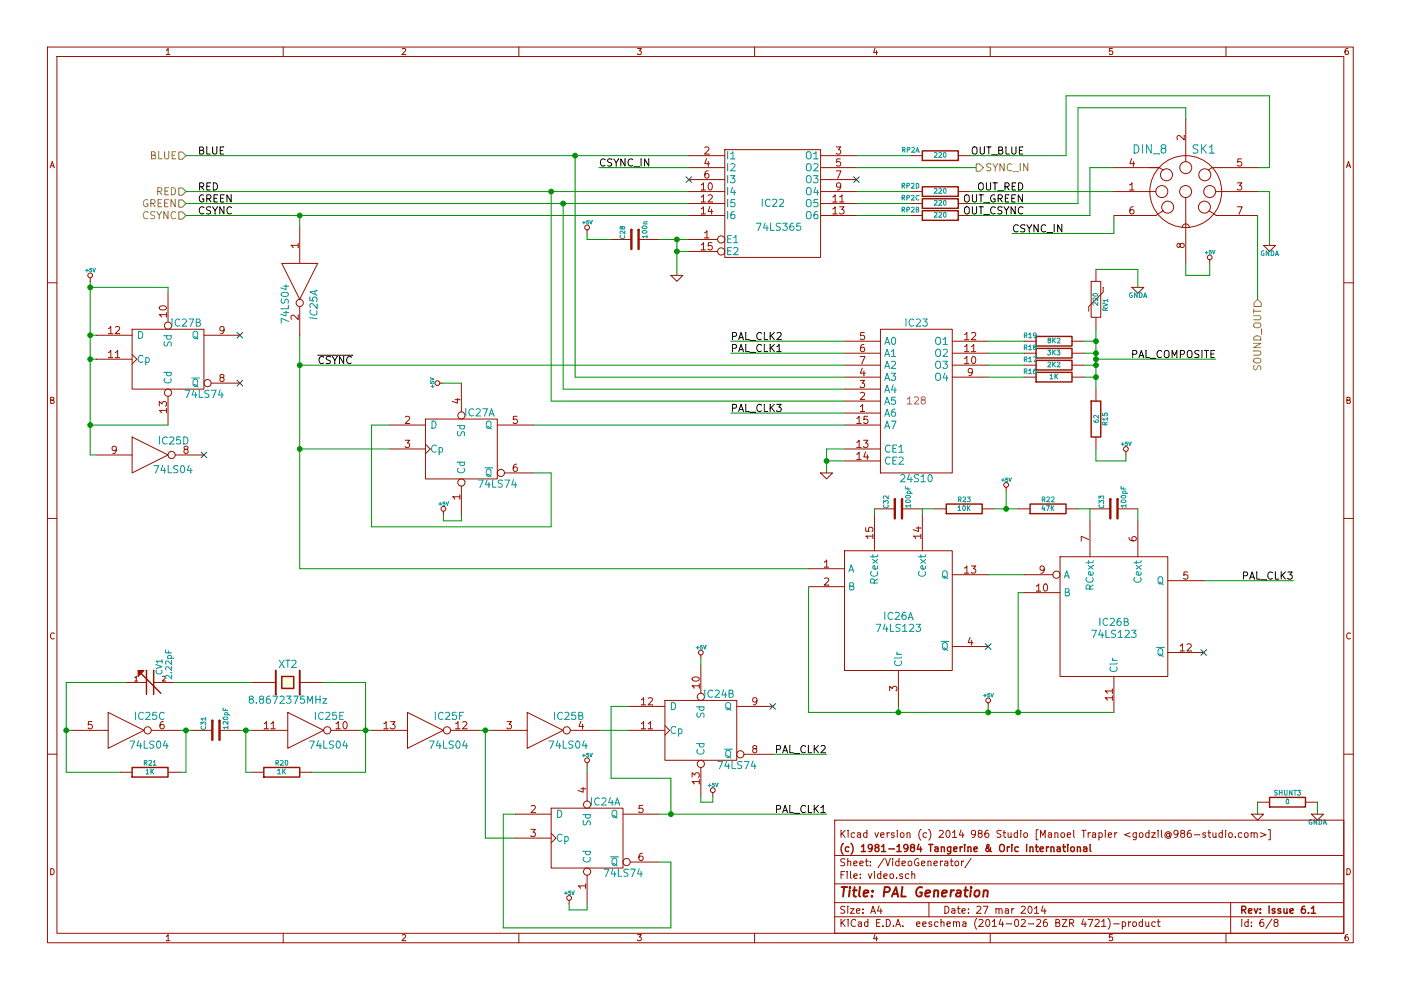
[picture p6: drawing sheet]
<svg xmlns="http://www.w3.org/2000/svg" width="297mm" height="210mm" viewBox="0 0 297 210" stroke-linecap="round" stroke-linejoin="round" font-family="sans-serif">
<g fill="none" stroke="#969400" stroke-width=".21">
<path d="M32.1 32.9l.7-.1 .1-.2v-.3l-.8-.1v1.5h.6l.3-.3v-.2l-.4-.3M32.1 32.9h.1M33.6 32.2v1.5h.8M33.6 32.2h.1M34.9 32.2v1.2l.3 .3h.3l.3-.3v-1.2M35.7 39.8h-.7v1.5h.7M35.8 32.2h.1M36.3 39.8a.77 .77 0 0 1 .9 .7 .77 .77 0 0 1-.9 .8zM36.5 32.9h.5M37 32.9h.1M37.2 32.2h-.7v1.5h.7M37.9 39.9h.8l.7 .7-.7 .8h-.8z"/>
<path d="M37.9 32.2h.8l.7 .8-.7 .8h-.8zM207 34.8h.7l.8 .7-.8 .8h-.7zM210.1 34.8l-.6-.1-.2 .2v.4l.6 .3 .2 .3-.3 .3-.6-.1M210.5 34.7l.5 .8 .5-.8M211 35.5v.8M211.5 34.7h.1M212.9 34.7v1.5l-.9-1.5v1.5M214.5 34.9a.72 .72 0 0 0-1 .4 .72 .72 0 0 0 .7 .9l.3-.1M214.5 34.9h.1M214.8 36.4h1.2M216.3 34.7v1.5M216.3 34.7h.1"/>
<path d="M217.9 34.7v1.5l-.9-1.5v1.5M31.1 43.2h.1M31.3 42.4a.71 .71 0 0 0-.9 .7 .71 .71 0 0 0 .9 .7l.1-.6h-.3M31.4 45a.61 .61 0 0 0-.8 0 .61 .61 0 0 0-.2 .7 .58 .58 0 0 0 .3 .6 .58 .58 0 0 0 .7-.1M32 43.1h.7l.2-.3-.1-.3-.2-.2h-.6v1.5M32 43.1v.1M32.4 43.1l.5 .7M32.4 43.1v.1M32.8 44.9h-.6l-.3 .3 .2 .3 .6 .3v.4l-.2 .2-.6-.1M32.8 44.9v.1M33.2 44.9l.5 .8 .6-.8M33.4 40.6l.8-.1 .1-.2v-.4l-.3-.1h-.6v1.5"/>
<path d="M33.4 40.6h.1M33.5 43.1h.6M33.7 45.7v.7M33.7 46.4h.1M33.8 40.6l.5 .7M34.3 42.3h-.8v1.5h.8M34.9 43.1h.5M35 40.5h.5M35.6 42.3h-.7v1.5h.7M35.6 44.9v1.5l-.9-1.5v1.5M37.2 42.3l-.1 1.5-.8-1.5v1.5M37.2 45a.61 .61 0 0 0-.7 0 .61 .61 0 0 0-.2 .7 .58 .58 0 0 0 .3 .6 .58 .58 0 0 0 .6-.1"/>
<path d="M37.9 42.4h.8l.7 .8-.7 .7h-.8zM37.9 44.9h.8l.7 .8-.7 .8h-.8zM265.8 74.4h1.2l.3 .3v.3l-.3 .3h-1.2M265.8 72.8h1.5l-1.5 .9h1.5M265.8 74.4h.1M265.8 72.8h.1M265.8 65.5v.9M265.8 65.5v.1M265.8 66h1.5M265.8 66h.1M265.8 66.9h1.2l.3 .3v.3l-.3 .3h-1.2M265.9 77.5l-.1 .6 .3 .3 .4-.1 .2-.7h.5l.1 .2-.1 .6"/>
<path d="M265.9 76.2a.99 .99 0 0 1 1.4 .1 .53 .53 0 0 1-.5 .7h-.5a.52 .52 0 0 1-.4-.8zM265.9 68.7a.99 .99 0 0 1 1.4 .1 .53 .53 0 0 1-.5 .7h-.5a.52 .52 0 0 1-.4-.8zM265.9 77.5v.1M266 71.4a.79 .79 0 0 1 .9-.1 .79 .79 0 0 1 .4 .8h-1.5v-.4zM266.6 63.5l.8 .7v.8h-1.5v-.8zM267.5 69.8v1.1"/>
</g>
<g fill="none" stroke="#009300" stroke-width=".21">
<path d="M39.4 33h106.7M121.9 33v47h57.2M127 35.5h19.1M181.6 33h11.4M181.6 35.5h25.4M205.7 33h20.3v-12.7h43.2v15.2h-2.6M236.2 35.5h-5.1v10.2h-25.4M251.4 25.4v-2.6h-22.8v20.4h-22.9M19.1 59.7v36.8h1.3M39.4 40.6h106.7M39.4 43.2h106.7M39.4 45.7h106.7"/>
<path d="M63.5 45.7v2.5M116.9 40.6v44.4h62.2M119.4 43.2v39.3h59.7M124.5 49.5v1.3h5.1M139.7 50.8h6.4M143.5 50.8v7.6M143.5 53.3h2.6M181.6 40.6h11.4M181.6 43.2h11.4M181.6 45.7h11.4M205.7 40.6h30.5M232.4 57.1h8.8v3.8"/>
<path d="M236.2 45.7v3.8h-21.6M251.4 55.8v2.6h5.1v-2.6M266.6 40.6h2.6v11.4M266.6 45.7v17.8M19.1 76.2h1.3M19.1 71.1h1.3M19.1 60.9h16.5v1.3M63.5 71.1v49.5h107.9M63.5 77.4h115.6M154.9 72.3h24.2M154.9 74.9h24.2M209.5 80h7.6"/>
<path d="M209.5 77.4h7.6M209.5 72.3h7.6M209.5 74.9h7.6M229.8 80h2.6M229.8 77.4h2.6M229.8 72.3h2.6M229.8 74.9h2.6M232.4 69.8v12.7M232.4 76.2h25.3M19.1 90.1h16.5M63.5 95.2h19.1M82.6 90.1h-3.8v21.6h38.1v-11.4h-3.8"/>
<path d="M94 81.2h3.8M113.1 90.1h66M154.9 87.6h24.2M175.2 97.7h3.9M179.1 95.2h-3.9v5.1M232.4 95.2v2.5h6.3v-1.2M94 109.2v1.2h3.8v-1.2M185.4 107.9v1.3M198.1 107.9h-2.5v1.3M210.8 107.9h5.1M213.3 104.1v3.8M228.6 107.9h2.5v2.5"/>
<path d="M241.2 107.9v2.5M148.6 139.6v1.3M171.4 124.4v26.6h64.8M209.5 121.9h7.6M217.1 125.7h-1.2v25.3M255.2 123.1h19M14 154.9h1.3M26.7 144.7h-12.7v19h11.5M36.9 144.7h16.5M38.2 154.9h2.5M39.4 154.9v8.8h-1.2M50.9 154.9h2.5"/>
<path d="M52.1 154.9v8.8h1.3M68.6 144.7h8.9v19h-11.4M76.2 154.9h2.6M101.6 154.9h2.6M102.9 154.9v22.8h6.3M127 154.9h6.4M133.4 149.8h-3.8v15.2h12.6v7.6M163.8 159.9h11.4M190.5 149.8v1.2M209.5 149.8v1.2M109.2 172.6h-2.5v24.1h35.5v-13.9h-2.5M124.5 162.5v1.2"/>
<path d="M139.7 172.6h35.5M148.6 168.8v1.3h2.5v-1.3M266.6 170.1v2.5M279.3 170.1v2.5M120.7 191.7v1.2h3.8v-1.2"/>
</g>
<g fill="none" stroke="#000" stroke-width=".21">
<path d="M42.3 39.6l.8-.1 .1-.2-.1-.4-.2-.1h-.6v1.5M42.3 31.9l.7-.1 .1-.2v-.3l-.8-.2v1.6h.6l.2-.2 .1-.3-.4-.3M42.3 39.6h.1M42.3 31.9h.1M42.7 39.6l.5 .7M42.7 39.6h.1M43.8 39.5h.6M43.9 31.2l-.1 1.5h.8M44.6 38.8h-.8v1.5h.8M45.1 31.1v1.3l.3 .3h.3l.3-.3v-1.3M45.2 38.8a.77 .77 0 0 1 .9 .7 .77 .77 0 0 1-.9 .8zM46 31.1v.1"/>
<path d="M46.7 31.9h.5M47.4 31.1h-.7v1.6h.7M47.4 31.1l.1 .1M128.3 33.9a.61 .61 0 0 0-.8-.1 .61 .61 0 0 0-.2 .7 .58 .58 0 0 0 .3 .6 .58 .58 0 0 0 .7 0M129.7 33.8l-.6-.1-.2 .1v.5l.7 .2 .1 .4-.3 .3-.6-.1M130.1 33.7l.5 .8 .6-.8M130.6 34.5l.1 .7M132.5 33.7v1.5l-.9-1.5v1.5M134.1 33.9a.61 .61 0 0 0-.7-.1 .61 .61 0 0 0-.2 .7 .58 .58 0 0 0 .3 .6 .58 .58 0 0 0 .6 0M134.4 35.4h1.2M135.9 33.7v1.5M137.5 33.7v1.5l-.8-1.5v1.5"/>
<path d="M137.5 33.7h.1M206.2 31.4a.5 .5 0 0 1 .6-.3 .5 .5 0 0 1 .4 .6l-.1 .8-.3 .2a.53 .53 0 0 1-.7-.5zM207.5 39a.5 .5 0 0 1 .6-.2 .5 .5 0 0 1 .4 .5l-.1 .8-.3 .2a.53 .53 0 0 1-.6-.5zM207.8 31.1v1.3l.3 .3h.3l.3-.3v-1.2M209.1 38.8v1.2l.3 .3h.3l.3-.3v-1.2M209.2 31.1l.9 .1M209.7 31.2l-.1 1.5M210.2 32.8h1.2M210.5 38.8h.9M211 38.8v1.5M211.8 31.9l.6-.1 .2-.2-.1-.3-.7-.2v1.6h.5l.3-.2v-.3l-.3-.3M211.8 31.9h.1"/>
<path d="M213.1 39.6l.7-.1 .2-.2-.1-.4-.2-.1h-.6v1.5M213.1 39.6h.1M213.3 31.1v1.6h.7M213.3 31.1v.1M213.5 39.6l.5 .7M213.5 39.6h.1M214.5 31.1v1.3l.3 .3h.3l.3-.3v-1.3M214.6 39.5h.5M215.4 38.8h-.8v1.5h.7M215.4 31.1v.1M216 38.8a.77 .77 0 0 1 .9 .7 .77 .77 0 0 1-.9 .8zM216.1 31.9h.5"/>
<path d="M216.6 31.9h.1M216.9 31.2l-.8-.1v1.6h.8M42.9 42.2h.1M43.1 41.4a.71 .71 0 0 0-.9 .7 .71 .71 0 0 0 .9 .6l.1-.5h-.3M43.2 44a.61 .61 0 0 0-.7-.1 .61 .61 0 0 0-.2 .8 .58 .58 0 0 0 .3 .6 .58 .58 0 0 0 .6-.1M43.9 42.1l.7-.1 .1-.2v-.3l-.3-.2h-.6v1.5M44.3 42.1l.4 .7M44.7 43.9l-.6-.1-.3 .3 .1 .4 .7 .3v.4l-.2 .2-.6-.1M44.7 43.9h.1M45.1 43.8l.5 .9 .5-.8M45.4 42l.5 .1M45.6 44.7v.7"/>
<path d="M46.1 41.3h-.7v1.5h.7M46.7 42l.6 .1M47.5 41.3h-.8v1.5h.8M47.5 43.9v1.5l-.9-1.6v1.6M49 41.3v1.5l-.9-1.5v1.5M49.1 44a.72 .72 0 0 0-1 .5 .72 .72 0 0 0 .7 .9l.3-.2M49.1 44h.1M204.6 41.5a.5 .5 0 0 1 .5-.2 .5 .5 0 0 1 .4 .5v.8l-.3 .2a.53 .53 0 0 1-.7-.5zM204.6 44.1a.5 .5 0 0 1 .5-.3 .5 .5 0 0 1 .4 .5v.9l-.3 .2a.53 .53 0 0 1-.7-.5zM206.2 41.3v1.2l.3 .3h.2l.4-.3v-1.2M206.2 43.8v1.3l.3 .3h.2l.4-.3v-1.2M207.6 41.3h.9"/>
<path d="M207.6 43.8l.9 .1M208 41.3v1.5M208 43.9v1.5M208.6 43h1.2M208.6 45.5h1.2M210.7 42.2h.1M210.9 41.4a.71 .71 0 0 0-.9 .7 .71 .71 0 0 0 .9 .6l.1-.5h-.3M211 44a.72 .72 0 0 0-1 .5 .72 .72 0 0 0 .7 .9l.3-.2M211 44h.1M211.5 40.4l1.2 .1M211.6 42.1l.8-.1 .1-.2-.1-.3-.2-.2h-.6v1.5M211.6 42.1h.1"/>
<path d="M212 42.1l.5 .7M212 42.1h.1M212.4 43.9l-.5-.1-.3 .2v.4l.7 .3 .1 .4-.3 .3-.6-.1M212.4 43.9h.1M212.9 43.8l.5 .9 .5-.8M213.1 42l.6 .1M213.4 44.7v.7M213.4 45.4h.1M213.9 41.3h-.8v1.5h.8M214.5 42l.6 .1M215.3 41.3h-.8v1.5h.8M215.3 43.9v1.5l-.9-1.6v1.6"/>
<path d="M215.9 47.8a.61 .61 0 0 0-.8 0 .61 .61 0 0 0-.2 .7 .58 .58 0 0 0 .3 .6 .58 .58 0 0 0 .6-.1M216.8 41.3v1.5l-.9-1.5v1.5M216.9 44a.61 .61 0 0 0-.8-.1 .61 .61 0 0 0-.2 .8 .58 .58 0 0 0 .3 .6 .58 .58 0 0 0 .7-.1M217.3 47.8l-.6-.2-.2 .2v.4l.6 .3 .2 .4-.3 .3-.6-.1M217.7 47.6l.5 .9 .5-.9M218.2 48.5v.7M218.7 47.6l.1 .1M220.1 47.7v1.5l-.9-1.6v1.6M221.7 47.8a.72 .72 0 0 0-1 .5 .72 .72 0 0 0 .7 .9l.3-.2M221.7 47.8h.1M222 49.3h1.1M223.1 49.3h.1"/>
<path d="M223.5 47.6v1.6M223.5 47.6v.1M225.2 47.7l-.1 1.5-.9-1.6v1.6M67.4 75.3h7.4M68.6 75.8a.61 .61 0 0 0-.8-.1 .61 .61 0 0 0-.2 .7 .58 .58 0 0 0 .3 .6 .58 .58 0 0 0 .7-.1M70.1 75.7l-.6-.1-.3 .1v.5l.7 .2 .1 .4-.3 .3-.5-.1M70.5 75.6l.5 .8 .5-.8M71 76.4v.7M71.5 75.6h.1M72.9 75.6v1.5l-.9-1.5v1.5M72.9 75.6h.1M74.5 75.7a.72 .72 0 0 0-1.1 .5 .72 .72 0 0 0 .8 .9l.3-.2"/>
<path d="M74.5 75.7v.1M155.3 73.9l.7-.1 .2-.3-.1-.3-.2-.2h-.6v1.6M155.3 71.3l.7-.1 .2-.2-.1-.4-.2-.1h-.6v1.5M156.6 74.6l.5-1.6 .5 1.6M156.6 72l.5-1.5 .5 1.5M156.7 74.1l.8 .1M156.7 71.6h.8M157.5 71.6h.1M157.6 74.6h.1M157.6 72h.1M158.1 73v1.6h.7M158.1 70.5v1.5h.7"/>
<path d="M158.1 73v.1M158.1 70.5h.1M159 74.7h1.2M159 72.2h1.2M160.2 72.2h.1M161.4 73.2a.61 .61 0 0 0-.7-.1 .61 .61 0 0 0-.3 .8 .58 .58 0 0 0 .4 .6 .58 .58 0 0 0 .6-.1M161.4 70.7a.61 .61 0 0 0-.7-.1 .61 .61 0 0 0-.3 .8 .58 .58 0 0 0 .4 .5 .58 .58 0 0 0 .6 0M162.1 73.1l-.1 1.5h.8M162.1 70.5l-.1 1.5h.8M163.3 70.5v1.5M163.3 73v1.6M163.3 73v.1"/>
<path d="M163.3 70.5h.1M163.5 73.7l.7 .9M163.5 71.2l.7 .8M164.2 73l-.9 .9M164.2 70.5l-.9 .9M164.7 70.6l.6-.1 .3 .4-.9 1.1h.9M164.7 74.6h.9M164.7 74.6h.1M164.8 73.5l.4-.5v1.6M165.6 72h.1M240.2 75.1l.7-.1 .1-.2v-.3l-.3-.2h-.5v1.5M241.5 75.8l.5-1.5 .5 1.5"/>
<path d="M241.6 75.4h.8M242.5 75.8v.1M243 74.3v1.5h.7M243 74.3h.1M243.9 76h1.2M246.3 74.5a.61 .61 0 0 0-.8-.1 .61 .61 0 0 0-.2 .8 .58 .58 0 0 0 .3 .6 .58 .58 0 0 0 .7-.1M246.9 74.5a.5 .5 0 0 1 .6-.2 .5 .5 0 0 1 .3 .5v.8l-.3 .2a.53 .53 0 0 1-.7-.5zM248.5 75.8v-1.5l.5 1.1 .5-1.1v1.5M249.5 75.8v.1M250.3 75.1l.7-.1 .1-.2v-.3l-.3-.2h-.5v1.5M251.8 74.5a.5 .5 0 0 1 .6-.2 .5 .5 0 0 1 .3 .5v.8l-.3 .2a.53 .53 0 0 1-.7-.5zM254.2 74.4l-.6-.1-.2 .2v.4l.6 .3 .2 .3-.3 .3h-.6"/>
<path d="M254.8 74.3v1.5M254.8 74.3h.1M255.4 74.3h.8M255.8 74.3v1.5M255.8 74.3h.1M256.2 74.3h.1M256.7 75l.6 .1M257.5 74.3h-.8v1.5h.8M155.3 86.5h.7l.2-.3-.1-.3-.2-.2h-.6v1.6M155.3 86.5v.1M156.6 87.3l.5-1.6 .6 1.6M156.7 86.8h.8"/>
<path d="M157.5 86.8h.1M158.1 85.8v1.5h.7M159 87.4h1.2M160.2 87.4h.1M161.4 85.9a.61 .61 0 0 0-.7-.1 .61 .61 0 0 0-.3 .8 .58 .58 0 0 0 .4 .6 .58 .58 0 0 0 .6-.1M162.1 85.8l-.1 1.5h.8M163.3 86.6h.1M163.3 85.8v1.5M163.5 86.4l.7 .9M163.5 86.4h.1M164.2 85.7l-.9 .9M164.7 85.7h.9l-.5 .6 .5 .3-.1 .5-.2 .2-.6-.2"/>
<path d="M263.7 122.1l.7-.1 .1-.2v-.4l-.3-.1h-.6v1.5M265 122.8l.5-1.5 .5 1.5M265.1 122.4h.7M266 122.8h.1M266.5 121.3v1.5h.7M267.3 122.9l1.2 .1M269.8 121.4a.61 .61 0 0 0-.8 0 .61 .61 0 0 0-.2 .7 .58 .58 0 0 0 .3 .6 .58 .58 0 0 0 .7-.1M270.4 121.3v1.5h.7M271.6 121.3v1.5M271.6 121.3h.1M271.9 122l.6 .8M272.5 121.3l-.8 .9"/>
<path d="M273 121.3h1l-.5 .6 .5 .2-.1 .5-.2 .2-.6-.1M164.7 158.9l.7-.1 .1-.2-.1-.4-.2-.1h-.6v1.5M166 159.6l.5-1.5 .5 1.5M166.1 159.2h.7M167.5 158.1v1.5h.7M168.3 159.8h1.2M169.5 159.8h.1M170.8 158.3a.61 .61 0 0 0-.8-.1 .61 .61 0 0 0-.2 .7 .58 .58 0 0 0 .3 .6 .58 .58 0 0 0 .7-.1M171.4 158.1v1.5h.7M172.6 158.9l.1 .1M172.7 158.1l-.1 1.5M172.9 158.8l.6 .8"/>
<path d="M173.5 158.1l-.9 .8M174.1 158.2l.6-.1 .3 .4-1 1.1h1M164.7 171.6l.7-.1 .1-.2-.1-.4-.2-.1h-.6v1.5M166 172.3l.5-1.5 .5 1.5M166.1 171.9h.7M167.5 170.8v1.5h.7M168.3 172.4l1.2 .1M170.8 170.9a.61 .61 0 0 0-.8 0 .61 .61 0 0 0-.2 .7 .58 .58 0 0 0 .3 .6 .58 .58 0 0 0 .7-.1M171.4 170.8v1.5h.7M172.6 170.8v1.5M172.6 170.8h.1M172.9 171.5l.6 .8"/>
<path d="M173.5 170.8l-.8 .9M174.1 171.2l.4-.4v1.5M175 172.3h-.9"/>
</g>
<g fill="none" stroke="#011996" stroke-width=".21">
<path d="M145.4 37.5l1.3 1.2M146.7 37.5l-1.3 1.2M181 37.5l1.2 1.2M182.2 37.5l-1.2 1.2M50.2 70.5l1.3 1.2M51.5 70.5l-1.3 1.2M42.6 95.9l1.2 1.2M43.8 95.9l-1.2 1.2M50.2 80.6l1.3 1.2M51.5 80.6l-1.3 1.2M208.9 136.5l1.2 1.2M210.1 136.5l-1.2 1.2"/>
<path d="M254.6 137.7l1.2 1.3M255.8 137.7l-1.2 1.3M163.2 149.2l1.2 1.2M164.4 149.2l-1.2 1.2"/>
</g>
<g fill="none" stroke="#981200" stroke-width=".21">
<path d="M10.1 10h276.8v189.9h-276.8zM12.1 12h272.8v185.9h-272.8zM35.3 10.6l.3-.3v1.3M35.3 10.6v.1M36 11.6h-.7M60 10v2M85.3 10.4l.5-.1 .2 .3-.8 1h.8M110 10v2M135.2 10.3h.8l-.5 .5h.3l.2 .2-.1 .4-.2 .2-.5-.2M135.2 11.4v.1M160 10v2M185.5 10.2l-.3 .9 .8 .1"/>
<path d="M185.8 10.7l.1 .9M209.9 10v2M235.2 11.4v.1M235.8 10.3h-.6v.6l.6-.1 .1 .5-.2 .3-.5-.2M259.9 10v2M285.2 11h.1M285.8 10.3h-.4l-.2 .3v.7l.2 .3 .4-.2 .1-.4-.1-.2h-.4l-.2 .2M10.6 35.5l.5-1.3 .4 1.4M10.8 35.2h.6M146.1 33h7.6M146.1 35.5h7.6M146.1 38.1h7.6"/>
<path d="M148.7 39.2l.4-.4v1.5M149.4 31.3l.6-.2 .3 .5-.9 1.1h.9M149.8 33.6l-.4 1.1h1M150.2 36.2l-.5 .1a.99 .99 0 0 0 0 1.4l.5-.1 .1-.5-.3-.3h-.3l-.2 .3M150.2 34.2v1M150.3 38.9l.2-.1a.81 .81 0 0 1 .5 .7 .81 .81 0 0 1-.5 .8l-.2-.2-.2-.4zM153.7 31.7h20.3v22.9h-20.3zM174 33h7.6M174 35.5h7.6M174 38.1h7.6M177.3 31.1h.9l-.5 .6 .5 .3v.5l-.3 .2-.6-.2M177.3 36.2h1l-.6 1.6"/>
<path d="M177.3 32.5h.1M178.2 33.7h-.8v.7l.2-.1h.5l.1 .6-.3 .3-.5-.1M178.2 39.4l-.3 .3h-.2l-.3-.3v-.5l.5-.1a.96 .96 0 0 1-.1 1.5h-.3M178.2 39.4h.1M193 33h2.6M203.2 33h2.5M236.2 35.5h9.6M239.6 39.2l.4-.4v1.5M239.9 33.6l-.4 1.1h1M240.3 34.2v1M240.5 34.7h.1M245.8 35.5v.1"/>
<path d="M245.8 35.5l.8 .6M251.1 28.8v.9l-1.1-1-.5 .3 .2 .6M251.4 25.4v8.9M251.4 33h.1M257 35.5h9.6M257 35.5l-.7 .6M257 35.5v.1M262.3 38.8h1l-.5 .5 .5 .3-.1 .5-.2 .2-.6-.1M263.2 33.7h-.7l-.1 .7 .2-.1h.5l.2 .6-.3 .3-.6-.1M285.5 35.5l.4-1.3 .5 1.4M285.6 35.2h.6M10.1 60h2"/>
<path d="M19.1 58.9v.8M59.7 55.8h7.7l-3.9 7.7zM63.2 52h-1.5l.5 .5M63.2 51.6v.9M63.2 52.5h.1M63.5 48.2v7.6M124.5 48.8v.7M129.6 50.8h4.3M135.4 50.8h4.3M142.2 58.4h2.6l-1.3 1.3zM146.1 50.8h6M146.1 40.6h7.6"/>
<path d="M146.1 43.2h7.6M146.1 45.7h7.6M146.1 53.3h6M148.7 41.8l.4-.5v1.5M148.7 44.3l.4-.5v1.6M148.7 51.9l.4-.4v1.5M149.5 49.4l.4-.5v1.5M149.6 40.3h-.9M149.6 42.8l-.9 .1M149.6 45.4h-.9M149.6 53h-.9M150.1 41.5l.6-.2 .3 .4-.9 1.1 1 .1"/>
<path d="M150.1 52.8l.1 .1M150.3 50.4l-.8 .1M150.5 43.8l-.4 1.1h1M150.9 44.3v1.1M151 51.5h-.8l-.1 .7 .3-.2 .5 .1 .1 .6-.3 .3-.6-.2M174 40.6h7.6M174 43.2h7.6M174 45.7h7.6M176.6 41.8l.5-.5v1.5M176.6 44.3l.5-.5v1.6M177.5 42.8l-.9 .1M177.5 45.4h-.9"/>
<path d="M178 43.8h1l-.6 .6 .6 .3-.1 .5-.3 .2-.6-.2M178.1 41.8l.4-.5v1.5M179 42.8l-.9 .1M193 40.6h2.6M193 43.2h2.6M193 45.7h2.6M203.2 40.6h2.5M203.2 43.2h2.5M203.2 45.7h2.5M231.3 59.7h2.1v7.6h-2.1zM232.4 57.1v2.6M236.2 40.6h8.9"/>
<path d="M236.2 45.7h8.9M240.3 43.8l-.4 .1a.99 .99 0 0 0 0 1.5l.5-.2v-.5l-.3-.3h-.2l-.3 .3M240.4 40.3h-.8M243.8 40.6h.1M245.1 45.7h.1M246.6 44.7l-1.5 1M250.2 51.9l.3-.3h.3l.3 .3-.2 .5-.4 .1-.2-.2-.2-.6-.2-.1-.3 .1-.1 .5 .2 .2 .2 .1 .3-.3M250.2 51.9h.1M250.6 48.2a.76 .76 0 0 1 .8-.7 .76 .76 0 0 1 .8 .7M251.4 41.9v13.9M256.4 44.7l1.5 1M256.5 55.1v.7"/>
<path d="M257.7 40.6h8.9M257.9 45.7h8.7M257.9 45.7h.1M259 40.6h.1M262.3 43.8h1.1l-.7 1.6M267.9 52h2.5l-1.2 1.3zM284.9 60h2M20.4 71.1h7.6M20.4 76.2h7.6M23 74.7l.5-.4v1.5M23 75.8h.9M23 75.8l.1 .1"/>
<path d="M23 74.7l.1 .1M23 70.7h.9M23 70.7l.1 .1M23.1 69.7l.4-.5v1.5M24.5 74.7l.4-.4v1.5M24.5 69.4l.6-.2 .3 .5-1 1h1M24.5 75.8h.9M24.5 75.8v.1M24.5 74.7v.1M25.4 70.7v.1M28 69.8h15.2v12.7h-15.2zM28 75.1l1 1.1-1 1"/>
<path d="M33.8 65.1a.89 .89 0 0 1 1.5 .2 .86 .86 0 0 1-.8 .4 .86 .86 0 0 1-.7-.5zM35.3 66.7h-1.5l.4 .5M35.3 66.3v.9M35.6 62.2v6.1M43.2 71.1h7.7M47.5 69.9l-.3 .3h-.3l-.3-.3 .1-.5 .5-.2a.96 .96 0 0 1-.1 1.5h-.3M63.2 66.8v1l-1.1-1-.4 .3 .1 .6M63.2 66.8h.1M63.5 65v6.1M179.1 80h7.6M179.1 72.3h7.6M179.1 74.9h7.6"/>
<path d="M179.1 77.4h7.6M182.4 75.6h1l-.7 1.5M182.4 71.9h.1M182.7 77.1h.1M182.8 78l-.4 1.1h1M183.2 73l-.5 .1a.99 .99 0 0 0 0 1.5l.5-.2 .1-.5-.3-.3h-.3l-.2 .3M183.2 78.6v1.1M183.2 70.5h-.7l-.1 .7 .3-.1 .5 .1 .1 .5-.3 .3-.6-.1M183.4 79.1v.1M186.7 69.8h15.2v30.5h-15.2zM201.9 80h7.6M201.9 72.3h7.6"/>
<path d="M201.9 74.9h7.6M201.9 77.4h7.6M204.5 76l.5-.4v1.5M204.5 77.1h.9M204.5 77.1h.1M204.5 76h.1M204.5 74.6h.9M204.5 74.6h.1M204.5 72h.1M204.5 72h.9M204.6 73.5l.4-.5v1.6M204.6 71l.4-.5v1.5"/>
<path d="M206 70.6l.6-.1 .3 .4-1 1.1h1M206 73.5l.4-.5v1.6M206.1 75.7l.3-.1a.81 .81 0 0 1 .5 .7 .81 .81 0 0 1-.5 .8l-.3-.2-.1-.4zM206.2 78.8l-.3 .3h-.3l-.3-.3 .1-.5 .5-.2a.96 .96 0 0 1-.2 1.5h-.3M206.9 74.6h-.9M206.9 72h.1M217.1 80h2.6M217.1 72.3h2.6M217.1 74.9h2.6M217.1 77.4h2.6M227.3 80h2.5M227.3 72.3h2.5"/>
<path d="M227.3 74.9h2.5M227.3 77.4h2.5M232.4 67.3v2.5M233.9 61v.9l-3.1 3.1v1M240 60.9h2.5l-1.3 1.3zM10.7 84.8h.6l.1-.5-.7-.1v1.3h.6l.2-.4-.3-.3M10.7 84.8l.1 .1M20.4 96.5h7.6M24.7 95.3l-.3 .3h-.3l-.3-.3v-.5l.6-.2a.96 .96 0 0 1-.2 1.5h-.3M28 92.7l7.6 3.8-7.6 3.8zM33.8 86.1v-1l.6 .6 .1-.5 .5-.1 .3 .3-.1 .7M35.3 87h-1.5l.4 .5"/>
<path d="M35.3 86.6v.9M35.6 84v6.1M37.1 96.5h6.1M39.3 95.3l-.3-.3 .1-.2 .2-.2 .4 .1 .2 .2-.1 .2-.6 .2-.2 .3v.3l.3 .2h.3l.3-.2v-.3l-.3-.3M44.8 81.2h6.1M46.9 80l-.3-.3 .1-.2 .2-.1 .5 .1 .1 .2-.1 .2-.6 .2-.2 .2v.3l.3 .3h.3l.3-.3v-.3l-.3-.2M82.6 95.2h7.6M82.6 90.1h7.6M85.9 93.3h1l-.6 .6 .6 .3-.1 .5-.3 .2-.6-.2M85.9 94.7h.1M86 88.4l.5-.1 .4 .4-1 1.1h1M86.9 89.8h.1"/>
<path d="M90.2 88.8h15.2v12.7h-15.2zM90.2 94.2l1 1-1 1M94 81.2l-.7 .1M96.5 84.7l1 .1M97 84.5v1l-1.1-.4M97.8 81.2v6.1M105.4 90.1h7.7M109.5 98.4l-.4 .1a.99 .99 0 0 0 0 1.4l.5-.1 .1-.5-.3-.3h-.3l-.3 .3M109.6 88.3h-.7l-.1 .7 .2-.2 .5 .1 .2 .6-.3 .3-.6-.1M179.1 87.6h7.6M179.1 85h7.6M179.1 82.5h7.6"/>
<path d="M179.1 95.2h7.6M179.1 97.7h7.6M179.1 90.1h7.6M181.7 94.9h.9M181.7 94.9h.1M181.7 97.4h.9M181.7 97.4h.1M181.7 89.8h.9M181.7 89.8h.1M181.7 93.8l.5-.5v1.6M181.7 96.3l.5-.4v1.5M181.7 88.7l.5-.4v1.5"/>
<path d="M182.4 80.7h.9l-.5 .5 .5 .3-.1 .5-.2 .2-.6-.2M182.4 83.3l.6-.1 .3 .4-.9 1.1h.9M182.5 86.2l.4-.5v1.6M183.1 93.3h.9l-.5 .6 .5 .3v.5l-.3 .2-.6-.2M183.3 87.3h-.8M183.5 95.8l-.4 1.1h1M183.9 96.4v1M184 88.3h-.8l-.1 .7 .3-.2 .5 .1 .1 .6-.3 .3-.5-.1M232.4 82.5v2.5M232.4 92.7v2.5M238.7 95.7v.8M238.7 95.7h.1"/>
<path d="M285.6 84.8h.5l.1-.5-.6-.1v1.3h.5l.2-.4-.3-.3M285.6 84.8v.1M10.1 109.9h2M94 108.4v.8M96.4 105.8h.1M97.5 105.3h-1.5l.4 .5M97.5 104.9v.9M97.8 103.1v6.1M107 100.3h6.1M174 100.3h2.5l-1.3 1.2zM174.8 119.2l.5-.5v1.6M179.1 116.8h22.8v25.4h-22.8z"/>
<path d="M183.5 111.9v.7l.8 .1-.2-.2 .1-.5 .6-.2 .3 .3-.2 .6M184.9 112.7h.1M185.1 113.7h-1.6l.5 .5M185.1 113.2v1M185.4 109.2v7.6M185.4 107.9h4.3M191.2 107.9h4.4M194.2 112h1M194.7 111.7v1l-1.1-.4M194.7 111.7h.1M195.2 113.7h-1.5l.5 .5M195.2 113.2v1"/>
<path d="M195.6 109.2v7.6M198.1 107.9h2.5M205.9 120h1l-.5 .6 .5 .3-.1 .5-.2 .1-.6-.1M208.2 107.9h2.6M213.3 103.3v.8M215.9 107.9h2.5M224.7 118h22.9v25.4h-22.9zM226 107.9h2.6M230.8 114.4l-1.6-.7v1M230.8 114.4h.1M231.1 110.4v7.6M231.1 107.9h4.3"/>
<path d="M236.9 107.9h4.3M239.4 113.9l.1 .5a.99 .99 0 0 0 1.4 0l-.1-.5-.5-.1a.49 .49 0 0 0-.3 .4 .49 .49 0 0 0 .3 .5M241.2 110.4v7.6M284.9 109.9h2M11.5 134.3a.58 .58 0 0 0-.8 .5 .58 .58 0 0 0 .8 .6M11.5 134.3h.1M148.6 138.9v.7M171.4 120.6h7.7M171.4 124.4h7.7M174.8 122.7l.6-.2 .3 .5-.9 1.1h.9M175.7 120.3h-.9M175.7 124.1h.1"/>
<path d="M201.9 137.1h7.6M201.9 121.9h7.6M204.5 121.5h.9M204.5 121.5h.1M204.6 120.5l.4-.5v1.5M205.7 135.2l-.4 1 1 .1M206 135.7v1.1M206 136.8h.1M217.1 121.9h6.1M217.1 125.7h7.6M219.8 124.3l.4-.5v1.5M220.7 125.3l-.9 .1"/>
<path d="M221.4 124l.2-.2a.81 .81 0 0 1 .5 .8 .81 .81 0 0 1-.5 .7l-.2-.1-.2-.5zM221.4 120.7l-.3 .2h-.3l-.3-.2 .1-.5 .5-.2a.96 .96 0 0 1-.1 1.5h-.3M247.6 123.1h7.6M247.6 138.4h7.6M250.2 138h.9M250.2 138h.1M250.3 137l.4-.5v1.5M251 122.6v.1M251.7 136.7l.6-.2 .3 .4-1 1.1h1M251.8 121.3h-.8v.7l.2-.1h.5l.2 .6-.3 .3-.6-.2M286.3 134.3a.58 .58 0 0 0-.8 .5 .58 .58 0 0 0 .8 .6M286.3 134.3h.1"/>
<path d="M10.1 159.9h2M15.3 154.9h7.6M19.5 153h-.7l-.1 .7 .2-.1 .5 .1 .2 .5-.3 .3-.6-.1M22.9 151l7.6 3.9-7.6 3.8zM26.7 144.7h4.4M28.6 143.7l.3-.3v1M28.6 143.7h.1M29.2 144.4h-.6M32.1 154.9h6.1M32.6 144.7h4.3M33.9 153.9h.1M34.5 143.5l.3-.1 .2 .3-.6 .7h.6"/>
<path d="M34.7 153l-.5 .1a.99 .99 0 0 0 0 1.4l.5-.1 .1-.5-.3-.3h-.3l-.3 .3M40.7 154.9h4.3M46.5 154.9h4.4M53.4 144.7h5.1M53.4 154.9h7.6M56.1 153.5l.4-.5v1.5M56.9 154.5h-.8M57.5 153.5l.4-.5v1.5M58.4 154.5h-.9M61 151l7.6 3.9-7.6 3.8zM63.5 144.7h5.1M70.1 154.9h6.1"/>
<path d="M71.3 153.4l.4-.4v1.5M71.3 153.4v.1M72.2 154.5h-.9M72.9 153.2l.2-.2a.81 .81 0 0 1 .5 .8 .81 .81 0 0 1-.5 .7l-.2-.1-.2-.5zM78.8 154.9h7.6M81.4 153.5l.5-.5v1.5M82.3 154.5h-.9M82.8 153h1l-.6 .6 .6 .3-.1 .5-.2 .1-.7-.1M86.4 151l7.6 3.9-7.6 3.8zM95.5 154.9h6.1M96.7 153.5l.4-.5v1.5M97.5 154.5h-.8"/>
<path d="M98.1 153.2l.6-.2 .3 .4-1 1.1h1M104.2 154.9h7.6M107.5 153h.9l-.5 .6 .5 .3v.5l-.3 .1-.6-.1M111.8 151l7.6 3.9-7.6 3.8zM120.9 154.9h6.1M123.2 152.9l-.4 1.1h1M123.5 153.5v1M133.4 154.9h7.6M133.4 149.8h7.6M136 153.4l.5-.4v1.5M136 148.4l.5-.5v1.5M136 153.4v.1"/>
<path d="M136 148.4h.1M136.9 154.5h-.9M136.9 149.4l-.9 .1M137.4 148.1l.6-.2 .3 .5-.9 1 1 .1M137.5 153.5l.4-.5v1.5M138.3 154.5h-.8M141 148.5h15.2v12.7h-15.2zM141 153.8l1 1.1-1 1M146.8 143.8a.89 .89 0 0 1 1.5 .2 .86 .86 0 0 1-.8 .4 .86 .86 0 0 1-.8-.5zM147.2 145.9h.1M148.3 145.4h-1.6l.5 .5M148.3 145v.9"/>
<path d="M148.6 140.9v6.1M156.2 149.8h7.6M157.7 159.9h6.1M159.9 158.7l-.3-.3 .1-.2 .2-.1 .4 .1 .2 .2-.1 .2-.7 .2-.1 .2v.3l.3 .3h.3l.3-.3v-.3l-.3-.3M160.2 158.7v.1M160.5 148.6l-.3 .3h-.3l-.3-.3 .1-.5 .5-.2a.96 .96 0 0 1-.2 1.5h-.3M188.6 146.4v-.9l.6 .5 .2-.4 .5-.1 .2 .3-.1 .7M190.5 142.2v7.6M209.5 149v.8M234.7 148.4h.1M234.7 147h.1M235.8 147.9h-1.5l.4 .5"/>
<path d="M235.8 146.5h-1.5l.4 .5M235.8 146.1l.1 .9M235.8 147.5l.1 .9M236.2 143.4v7.6M284.9 159.9h2M25.5 163.7h2.5M35.6 163.7h2.6M53.4 163.7h2.5M63.5 163.7h2.6M109.2 172.6h7.7M109.2 177.7h7.7M112.6 175.8h.9l-.5 .6 .5 .3-.1 .5-.2 .2-.6-.2"/>
<path d="M112.6 170.9l.6-.1 .3 .4-.9 1.1h.9M116.9 171.4h15.2v12.6h-15.2zM116.9 176.7l1 1-1 1M123.1 167.2l1.1 .1M123.6 167v1l-1.1-.4M123.6 167h.1M124.5 163.7v6.1M124.5 161.7v.8M132.1 172.6h7.6M135.5 172.1v.1M136.3 170.8h-.8v.7l.2-.1h.5l.2 .6-.3 .3-.6-.2M146.7 164.8v-1l.6 .5 .2-.4 .5-.1 .3 .3-.2 .7"/>
<path d="M148.3 165.7h-1.6l.5 .5M148.3 165.3v.9M148.6 162.7v6.1M151.2 168.1l-.1 .7M177 173.9h107.9v24h-107.9zM178.3 176.1v1.4M178.5 176.7l.7 .8M179.2 176l-.9 .9M179.8 176v.2M179.8 176.6v.9M181.2 176.7l-.5-.1-.3 .2 .1 .6 .2 .1h.5M181.8 176.7l.6-.1 .1 .9"/>
<path d="M182.5 176.9l-.5 .1-.3 .2 .3 .3h.5M183.8 176.7l-.4-.1-.3 .2 .1 .6 .2 .1h.4M183.8 176.1v1.4M185.5 176.6l.4 .9 .3-.9M186.2 176.6h.1M186.7 177.1l.7-.2v-.3h-.5l-.2 .2 .1 .7h.6M186.7 177.1h.1M188.1 176.6v.9M188.1 176.6h.1M188.5 176.6l-.4 .2M188.5 176.6h.1M189.6 176.7l-.4-.1-.2 .2v.2l.5 .1v.4h-.5"/>
<path d="M190.2 176l.1 .2M190.3 176.6l-.1 .9M191 176.7l.2-.1 .4 .1 .1 .6-.2 .2h-.3l-.2-.1zM192.3 176.7l.2-.1h.4l.1 1M192.3 176.6v1M195.2 175.9a1.54 1.54 0 0 0-.3 1.8l.3 .4M196.4 176.7l-.4-.1-.3 .2 .1 .6 .2 .1h.4M197 175.9l-.1-.1a1.71 1.71 0 0 1 0 2.3M199.1 176.2l.6-.2 .3 .5-.9 1 .9 .1M200.8 176.1l.1-.1a.8 .8 0 0 1 .5 .8 .8 .8 0 0 1-.5 .7 .97 .97 0 0 1-.1-1.4zM202 176.5l.4-.5v1.5M202 177.5h.8"/>
<path d="M202 177.5v.1M202 176.5h.1M203.8 176l-.4 1.1h1M204.1 176.6v.9M204.1 177.5v.1M206.9 176.7l-.4 .3h-.3l-.2-.3v-.4l.2-.3h.3l.3 .3a1.01 1.01 0 0 1-.4 1.2h-.3M207.7 176.7l-.3-.3 .1-.2 .2-.2 .4 .1 .1 .2v.3l-.5 .1-.3 .3 .1 .4 .2 .1h.3l.2-.2v-.3l-.2-.3M209.5 176l-.4 .1a1.11 1.11 0 0 0-.1 1.4h.4l.2-.1 .1-.5-.2-.2-.4-.1-.3 .3M212.3 176.2l-.7-.2-.2 .2v.4l.7 .3 .1 .4-.2 .2h-.6M212.7 176.6h.5M212.9 176v1.3l.3 .2M213.2 176.6h.1"/>
<path d="M213.2 177.5v.1M213.7 176.6l.1 .9 .6-.1M214.4 176.6v1M215.7 176.7l-.4-.1-.3 .2 .1 .6 .2 .1h.4M215.7 176.1v1.4M216.4 176v.2M216.4 176.6v.9M217.1 176.7l.2-.1 .5 .1v.6l-.1 .2h-.4l-.2-.1zM220.1 175.9h-.4v2.2h.4M220.1 175.9h.1M220.6 177.5v-1.5l.5 1.1 .5-1.1v1.5M221.6 177.5v.1"/>
<path d="M222.3 176.7l.6-.1v.9M223 176.9l-.5 .1-.3 .2 .3 .3h.4M223.7 176.7l.2-.1h.3l.1 .9M223.7 176.6v.9M223.7 177.5v.1M224.3 177.5v.1M225 176.7l.2-.1 .4 .1 .1 .6-.1 .2h-.4l-.2-.1zM226.3 177.1l.7-.2-.1-.3h-.4l-.2 .2v.7h.6M226.3 177.1h.1M227.7 176.1l-.1 1.2 .2 .2M229.4 176l.8 .1M229.8 176.1v1.4"/>
<path d="M230.7 176.6h.1M230.7 176.6v.9M231.1 176.6l-.4 .2M231.1 176.6h.1M231.7 176.7l.5-.1 .1 .9M232.3 176.9l-.5 .1-.2 .2 .2 .3h.5M233 176.6h.4l.3 .2-.1 .7h-.6M233 176.6v1.5M234.3 176l.1 .2M234.4 176.6l-.1 .9M235 177.1l.7-.2-.1-.3h-.4l-.2 .2 .1 .7h.5M236.3 176.6v.9"/>
<path d="M236.3 176.6h.1M236.8 176.6h-.2l-.3 .2M239.6 176.6l-1.2 .4 1.2 .4M240.9 176.6v1.3l-.3 .2-.3-.1M240.9 176.7l-.4-.1-.3 .2 .1 .6 .2 .1h.4M241.6 176.7l.2-.1 .5 .1v.6l-.1 .2h-.4l-.2-.1zM243.6 176.7l-.4-.1-.3 .2 .1 .6 .2 .1h.4M243.6 176.1v1.4M244.2 176.6h.8l-.8 .9 .8 .1M245.5 176l.1 .2M245.6 176.6l-.1 .9M246.3 176.1l-.1 1.2 .3 .2"/>
<path d="M248 176.8a.37 .37 0 0 0-.6 0 .37 .37 0 0 0 0 .5 .37 .37 0 0 0 .6 0M248 176.7v.6h.1a.65 .65 0 0 0-.3-1 .65 .65 0 0 0-.8 .8 .74 .74 0 0 0 .4 .6 .74 .74 0 0 0 .8-.1M249.8 176.7l-.3 .3h-.3l-.3-.3v-.4l.3-.3h.3l.3 .3a1.01 1.01 0 0 1-.5 1.2h-.3M250.6 176.7l-.3-.3 .1-.2 .2-.2 .4 .1 .2 .2-.1 .3-.5 .1-.3 .3 .1 .4 .2 .1h.3l.3-.2v-.3l-.3-.3M252.4 176l-.4 .1a1.11 1.11 0 0 0-.1 1.4h.4l.2-.1 .1-.5-.2-.2-.4-.1-.2 .3M253.2 177h1.2M255.6 176.7l-.4-.1-.2 .2 .1 .2 .5 .1v.4h-.6M256.1 176.6h.6M256.3 176v1.3l.4 .3M257.2 176.6v.9l.6-.1M257.8 176.6v.9M257.8 177.5v.1"/>
<path d="M259.2 176.7l-.5-.1-.3 .2 .1 .6 .2 .1h.4M259.2 176.1l-.1 1.4M259.9 176v.2M259.9 176.6v.9M259.9 176.6h.1M260.6 176.7l.2-.1 .4 .1 .1 .6-.1 .2h-.4l-.2-.1zM261.9 177.4v.2M263.3 176.7l-.5-.1-.3 .2 .1 .6 .2 .1h.5M263.9 176.7l.2-.1 .5 .1v.6l-.1 .2h-.4l-.2-.1zM265.3 176.7l.2-.1h.3l.1 1M265.3 176.6v.9M265.3 176.6h.1"/>
<path d="M265.4 172.6h2.5l-1.3 1.3zM265.9 176.8l.2-.2h.4l.1 .9M266.6 177.5v.1M266.6 170.1h2.6M267.3 176.6l1.1 .4-1.1 .4M269 175.9h.3v2.2h-.3M276.8 170.1h2.5M278.1 172.6h2.5l-1.3 1.3zM10.7 184.2a.65 .65 0 0 1 .8 .6 .65 .65 0 0 1-.8 .7zM35.3 199.5h.7M35.3 199.5h.1M35.3 198.5l.3-.3v1.3"/>
<path d="M60 197.9v2M85.3 198.3l.5-.1 .2 .3-.8 1h.8M86 199.5h.1M110 197.9v2M120.7 190.9v.8M120.7 190.9h.1M124.1 187.8h-1.5l.5 .5M124.1 187.4l.1 .9M124.5 185.6v6.1M133.6 182.8h6.1M135.2 198.2h.8l-.5 .4 .3 .1 .2 .2-.1 .4-.2 .2-.5-.2M135.2 199.3v.1"/>
<path d="M135.5 181.8h.1M136.2 180.9l-.4 .1a.99 .99 0 0 0 0 1.4l.5-.1 .1-.5-.3-.3h-.3l-.3 .3M160 197.9v2M177 194.4h107.9M177 191.4h107.9M177 187.4h107.9M177 181.4h107.9M178.3 195v1.4M178.5 195.6l.7 .8M178.5 195.6h.1M178.8 185.5h-.5M179 184.8h-.7v1.5"/>
<path d="M179 184.8h.1M179.1 192.2l-.6-.1-.2 .2v.4l.7 .3 .1 .4-.3 .2h-.6M179.1 182.2l-.6-.1-.2 .1v.4l.7 .3 .1 .4-.3 .3-.6-.1M179.2 194.9l-.9 .9M179.6 184.8v.1M179.6 184.9h.1M179.6 185.3v1M179.7 192.1v.2M179.7 182.7l.2-.1h.4l.1 1M179.7 182.1v1.5M179.7 192.7v.9M179.7 192.7h.1"/>
<path d="M179.7 192.3h.1M179.7 182.1h.1M179.7 182.7h.1M179.8 194.9v.2M179.8 195.5v.9M180.3 192.7h.8l-.8 .9 .8 .1M180.3 184.8v1.3l.2 .2M180.3 184.8h.1M181 183.1l.7-.2v-.3h-.5l-.2 .2 .1 .7h.6M181.1 185.8l.6-.2v-.3h-.4l-.3 .2 .1 .7h.6M181.4 195.1a.6 .6 0 0 0-.8-.1 .6 .6 0 0 0-.2 .8l.3 .6 .7-.1M181.6 193.2l.7-.2v-.3h-.5l-.2 .2 .1 .7h.6"/>
<path d="M182 195.5h.6l.1 .9M182.3 183.1l.7-.2v-.3h-.5l-.2 .2 .1 .7h.6M182.4 186.1v.2M182.4 185.3v.2M182.7 195.8l-.5 .1-.3 .2 .3 .3h.5M183 193.5v.2M183 192.7v.2M183.5 182.6h.6M183.7 182.1v1.3l.4 .2M184 195.5l-.4-.1-.3 .3 .1 .6 .2 .1h.4M184 195v1.4M184.1 185.3l.4 1 .4-1"/>
<path d="M184.5 183.4l.1 .2M184.5 182.6l.1 .2M184.6 193.6l.5-1.5 .5 1.6M184.7 193.2h.8M185.4 184.8v.1M185.4 184.9h.1M185.4 185.3v1M185.5 198.1l-.3 .9h.8M185.8 198.6v.9M185.8 199.5h.1M185.9 195.6l.5 .1M186.2 183.9h.1"/>
<path d="M186.4 192.1l-.4 1.1h1M186.6 194.9h-.7v1.5h.7M186.6 194.9v.1M186.7 192.7l.1 1M186.8 185.4l-.5-.1-.3 .2 .1 .6 .2 .2 .4-.1M186.8 184.8l-.1 1.5M187.2 196.3v.1M187.2 196.4v.1M187.4 185.8l.7-.2-.1-.3h-.4l-.2 .2 .1 .7h.5M187.5 182l-1.3 1.9M187.8 182.1l.4 1.5 .6-1.5M187.9 194.9a.76 .76 0 0 1 .9 .8 .76 .76 0 0 1-.9 .7z"/>
<path d="M188.8 185.4l.2-.1 .4 .1 .1 .6-.2 .2-.3 .1-.2-.2zM188.8 182.1h.1M189.3 182.1v.1M189.3 182.2h.1M189.3 182.6v1M189.4 196.3v.2M189.9 196.4l.5-1.5 .5 1.5M190 196h.8M190.1 186.1v.2M190.6 182.6h-.4l-.3 .3 .1 .5 .2 .2 .4-.1M190.6 182.1h.1M190.6 182.6v.1"/>
<path d="M190.6 182.1v1.5M190.8 196h.1M190.9 196.4v.1M191.3 183.1l.6-.2v-.3h-.4l-.3 .2 .1 .7h.6M191.3 185.4l-.3-.1-.3 .2 .1 .2 .5 .1v.4h-.6M191.4 196.3v.2M192.6 182.7l.2-.1 .4 .1 .1 .6-.1 .2-.4 .1-.2-.2zM192.7 185.3h-.5l-.3 .2 .1 .6 .2 .2 .5-.1M192.7 185.3v.1M193.3 185.4l.2-.1h.4l.1 1M193.3 184.8v1.5M194.4 196l.6-.2v-.3l-.4-.1-.3 .2 .1 .8h.6"/>
<path d="M194.7 182.1a.69 .69 0 0 0-.8 .7 .69 .69 0 0 0 .9 .6v-.5l-.2 .1M195.4 183.1l.7-.2-.1-.3h-.4l-.2 .2 .1 .7h.5M195.6 196l.7-.2v-.3l-.4-.1-.3 .2 .1 .8h.6M195.6 196h.1M196.7 182.7l.3-.1h.3l.1 1M196.7 182.6l.1 1M197 191.4v3M197.5 195.5l-.3-.1-.3 .2 .1 .3 .5 .1v.4h-.6M198 183.1l.7-.2v-.3h-.5l-.2 .2 .1 .7h.6M198.9 195.5l-.5-.1-.3 .3 .1 .6 .2 .1h.5M198.9 195.5h.1M199.4 182.6v1"/>
<path d="M199.5 195.6l.2-.2 .4 .1v.9M199.5 195v1.4M199.8 182.6h-.1l-.3 .3M200.3 192.1a.76 .76 0 0 1 .9 .8 .76 .76 0 0 1-.9 .7zM200.4 182.7l.5-.1 .1 1M200.8 196l.7-.2-.1-.3-.4-.1-.2 .2 .1 .8h.5M201 183h-.5l-.2 .2 .2 .4 .5-.1M201.5 182.6h.6M201.7 182.1v1.3l.4 .2M201.8 192.8l.6-.1 .1 .9M202.2 195.6l.2-.2 .3 .1 .1 .9M202.2 195.5v.9"/>
<path d="M202.5 193l-.5 .1-.3 .2 .3 .3h.5M202.5 182.7l.2-.1 .5 .1v.6l-.1 .2-.4 .1-.2-.2zM202.8 195.6l.2-.2 .4 .1 .1 1M202.8 196.4v.1M203 192.7h.5M203.2 192.1v1.3l.4 .3M203.5 192.7h.1M203.9 182.6v1M204 193.2l.7-.2-.1-.3h-.4l-.2 .2v.7h.6M204.2 195.5h.5l.1 .9M204.2 195.5h.1M204.3 182.6h-.1l-.3 .3"/>
<path d="M204.8 195.8l-.7 .3 .2 .3h.5M204.8 195.8h.1M205.3 193.5l.1 .2M205.3 192.7l.1 .2M205.9 182l-1.3 1.9M207.1 194.7a1.71 1.71 0 0 0 0 2.3M207.1 194.7v.1M207.1 192.3l.6-.2 .3 .5-1 1 1 .1M207.6 195.1l.5-.2 .3 .5-.9 1 1 .1M208.5 192.1h1l-.7 1.6M209.2 195l.1-.1a.8 .8 0 0 1 .6 .8 .8 .8 0 0 1-.6 .7 .97 .97 0 0 1-.1-1.4zM209.9 197.9v2"/>
<path d="M210.4 195.4l.4-.5v1.5M210.4 196.4h.9M210.4 196.4v.1M210.4 195.4h.1M211.2 192.8l.2-.1h.4v1M211.2 192.7v.9M211.2 192.7h.1M211.8 192.9l.2-.2h.4l.1 1M212.2 194.9l-.4 1.1h1M212.5 195.4v1M212.5 196.4l.1 .1M213.2 192.8l.6-.1v.9"/>
<path d="M213.3 195.9h1.2M213.8 193l-.5 .1-.2 .2 .2 .3h.5M214.5 192.7v.9M215 192.7h-.2l-.3 .2M215.3 195.1l.2-.2a.8 .8 0 0 1 .5 .8 .8 .8 0 0 1-.5 .7l-.4-.5zM216.5 192.3l.6-.2 .3 .5-1 1 1 .1M216.5 195.1l.6-.2 .3 .5-1 1 1 .1M218 195.9h1.2M218.1 192.3l.2-.2a.8 .8 0 0 1 .5 .8 .8 .8 0 0 1-.5 .7l-.4-.5zM219.4 192.6l.4-.5v1.5M219.8 195.1l.6-.2 .3 .5-1 1 1 .1M220.2 193.6l-.8 .1"/>
<path d="M221.1 192.1l-.3 1.1h1M221.2 195.8h.1M221.5 192.7v1M221.9 194.9l-.4 .1a1.11 1.11 0 0 0-.1 1.4h.4l.2-.1 .1-.5-.3-.3-.4 .1-.2 .2M224.4 195.6l.3 .4-.1 .3-.2 .1h-.5v-1.5h.5l.2 .2v.4l-.7 .2M225.2 194.9h1l-1 1.5h1M226.2 196.4v.1M226.8 195.7l.7-.1 .1-.2v-.3l-.2-.2h-.6v1.5M227.2 195.7l.4 .7M229.7 194.9l-.4 1.1h1M230.1 195.4v1.1M230.3 196h.1"/>
<path d="M230.7 194.9h1l-.7 1.5M231 196.4l.1 .1M232.2 195.1l.6-.2 .2 .5-.9 1h.9M233 196.4l.1 .1M233.6 195.4l.4-.5v1.5M234.5 196.4l-.9 .1M235 194.7a1.71 1.71 0 0 1 0 2.3M235 194.7v.1M235.2 199.3v.1M235.8 198.2h-.6v.6l.6-.1 .1 .5-.2 .3-.5-.2M236.1 195.9h1.2M237.9 195.5l.5-.1 .3 .3-.2 .7h-.5"/>
<path d="M237.9 195.4l.1 1.6M239.3 195.5v.9M239.8 195.5l-.2-.1-.3 .3M240.2 195.6l.2-.2 .5 .2v.6l-.1 .2h-.4l-.2-.1zM242.2 195.5l-.4-.1-.3 .3 .1 .6 .2 .1h.4M242.2 194.9v1.5M242.2 194.9v.1M242.2 195.5h.1M242.9 195.4l.1 1 .6-.1M243.6 195.4v1.1M244.9 195.5l-.4-.1-.3 .3 .1 .6 .2 .1h.4M245.4 195.4l.5 .1"/>
<path d="M245.6 194.9v1.3l.3 .2M245.9 196.4v.1M259.9 197.9v2M260.9 191.4v6.5M263.3 195v1.4M264.6 195.5l-.4-.1-.3 .3 .1 .6 .2 .1h.4M264.6 194.9v1.5M264.6 194.9l.1 .1M264.6 195.5h.1M265.3 196.3v.1M265.3 195.5l.1 .2M265.3 196.4l.1 .1"/>
<path d="M267.8 194.9l-.4 .1a1.11 1.11 0 0 0-.1 1.4h.4l.2-.1 .1-.5-.2-.2-.4-.1-.3 .3M268.4 196.8h.1M269.7 194.9l-1.3 1.9M270.4 195.6l-.3-.3 .1-.2 .2-.2 .4 .1 .2 .2-.1 .2-.5 .2-.3 .3 .1 .4 .2 .1h.3l.3-.2v-.3l-.3-.3M270.7 195.6h.1M285.6 184.2a.65 .65 0 0 1 .7 .6 .65 .65 0 0 1-.7 .7zM285.8 198.2h-.4l-.2 .3v.7l.2 .3 .4-.2 .1-.4-.1-.2-.4-.1-.2 .3"/>
<circle cx="247.3" cy="37.1" r="1.27"/>
<circle cx="251.4" cy="35.5" r="1.27"/>
<circle cx="255.4" cy="37.1" r="1.27"/>
<circle cx="19.1" cy="58.4" r=".51"/>
<circle cx="124.5" cy="48.2" r=".51"/>
<circle cx="152.9" cy="53.3" r=".76"/>
<circle cx="152.9" cy="50.8" r=".76"/>
<circle cx="246.3" cy="40.6" r="1.27"/>
<circle cx="247.6" cy="43.9" r="1.27"/>
<circle cx="251.4" cy="40.6" r="1.27"/>
<circle cx="251.4" cy="40.6" r="7.6"/>
<circle cx="255.4" cy="43.9" r="1.27"/>
<circle cx="256.5" cy="40.6" r="1.27"/>
<circle cx="256.5" cy="54.6" r=".51"/>
<circle cx="35.6" cy="69" r=".76"/>
<circle cx="63.5" cy="64.2" r=".76"/>
<circle cx="35.6" cy="83.3" r=".76"/>
<circle cx="36.4" cy="96.5" r=".76"/>
<circle cx="44" cy="81.2" r=".76"/>
<circle cx="92.7" cy="81.2" r=".51"/>
<circle cx="97.8" cy="88.1" r=".76"/>
<circle cx="238.7" cy="95.2" r=".51"/>
<circle cx="94" cy="107.9" r=".51"/>
<circle cx="97.8" cy="102.3" r=".76"/>
<circle cx="106.2" cy="100.3" r=".76"/>
<circle cx="213.3" cy="102.8" r=".51"/>
<circle cx="148.6" cy="138.4" r=".51"/>
<circle cx="224" cy="121.9" r=".76"/>
<circle cx="31.3" cy="154.9" r=".76"/>
<circle cx="69.4" cy="154.9" r=".76"/>
<circle cx="94.8" cy="154.9" r=".76"/>
<circle cx="120.2" cy="154.9" r=".76"/>
<circle cx="148.6" cy="147.7" r=".76"/>
<circle cx="157" cy="159.9" r=".76"/>
<circle cx="209.5" cy="148.5" r=".51"/>
<circle cx="124.5" cy="170.6" r=".76"/>
<circle cx="124.5" cy="161.2" r=".51"/>
<circle cx="148.6" cy="162" r=".76"/>
<circle cx="151.1" cy="167.5" r=".51"/>
<circle cx="120.7" cy="190.4" r=".51"/>
<circle cx="124.5" cy="184.8" r=".76"/>
<circle cx="132.9" cy="182.8" r=".76"/>
</g>
<g fill="none" stroke="#009596" stroke-width=".21">
<path d="M154.3 32.2v1.5M154.3 34.7v1.5M154.3 37.2v1.6M154.3 32.2h.1M154.3 34.7h.1M154.3 37.2v.1M154.3 39.8v1.5M154.9 37.2h.9l-.5 .6 .5 .3-.1 .5-.2 .2-.6-.2M154.9 34.9l.6-.2 .3 .4-.9 1.1 1 .1M155 32.6l.4-.4v1.5M155.3 39.7l-.4 1.1h1M155.8 33.7h-.8"/>
<path d="M171 32.4a.5 .5 0 0 1 .6-.2 .5 .5 0 0 1 .4 .5l-.1 .8-.3 .2a.53 .53 0 0 1-.6-.5zM171 34.9a.5 .5 0 0 1 .6-.2 .5 .5 0 0 1 .4 .5l-.1 .8-.3 .2a.53 .53 0 0 1-.6-.5zM171 37.5a.5 .5 0 0 1 .6-.3 .5 .5 0 0 1 .4 .5l-.1 .9-.3 .2a.53 .53 0 0 1-.6-.5zM172.5 37.2h.9l-.5 .6 .5 .3v.5l-.3 .2-.6-.2M172.6 34.9l.5-.2 .3 .4-.9 1.1 1 .1M172.6 32.6l.4-.4v1.5M172.9 39.7l-.3 1.1h.9M173.4 33.7h-.8M191.3 39.4l.4-.1v-.4h-.4v1M191.3 31.8l.5-.1v-.4l-.5-.1v1.1M191.3 31.8h.1M191.5 39.4l.3 .5"/>
<path d="M191.6 31.8l.3 .5M192.3 39.4l.5-.1v-.4h-.5v1M192.4 31.8l.4-.1v-.4l-.4-.1v1.1M193.2 39l.4-.1 .2 .3-.6 .7h.6M193.3 31.4l.4-.2 .2 .4-.6 .7h.6M193.9 32.3h.1M194.2 32.3l.3-1.1 .3 1.1M194.3 38.9a.51 .51 0 0 1 .5 .5 .51 .51 0 0 1-.5 .5zM194.3 32h.5M194.8 32.3h.1M198.1 32.4l.4-.1 .2 .3-.7 .8h.7M199.1 32.4l.3-.1 .2 .3-.6 .8h.6"/>
<path d="M200.1 32.4l.2-.1a.49 .49 0 0 1 .3 .6 .49 .49 0 0 1-.5 .4l-.1-.3zM240.5 30.7a.9 .9 0 0 1 1 .9 .9 .9 0 0 1-1 .9zM242.3 30.7l-.1 1.8M244.1 30.7v1.8l-1-1.8v1.8M244.5 32.6h1.4M246.5 31.5l-.3-.4 .1-.3 .2-.1 .5 .1 .2 .2-.1 .3-.7 .2-.2 .3v.3l.3 .4h.4l.3-.4-.1-.5-.2-.1M254 30.8l-.7-.1-.2 .1v.6l.7 .3 .2 .4-.4 .4-.6-.1M254.8 30.7v1.8M255 31.5l.8 1M255.8 30.7l-1 1M256.4 31.2l.5-.5v1.8M256.4 32.5h1"/>
<path d="M256.4 32.5h.1M256.4 31.2h.1M18.1 57.4h.6M18.5 57.1l-.1 .6M19.4 56.9h-.3l-.1 .4 .4-.1 .1 .3-.2 .2-.2-.1M19.7 56.9l.3 .8 .2-.8M123.5 47.2h.6M123.8 47v.5M124.1 47.2h.1M124.8 46.8h-.4v.3h.4v.3l-.1 .1h-.3M125.1 46.8l.2 .7 .3-.7M131.6 50a.44 .44 0 0 0 .4 .6 .44 .44 0 0 0 .4-.6"/>
<path d="M131.6 50h.1M131.9 48.2l.1-.1h.4l.1 .3-.4 .2-.3-.5h-.3v.4l.2 .1 .2-.2M132.5 49v.6l-.7-.6-.3 .2 .1 .4M136.2 49a.62 .62 0 0 1 1 .2 .59 .59 0 0 1-1-.1zM136.2 48.1a.62 .62 0 0 1 1 .2 .59 .59 0 0 1-1-.1zM136.5 47.5h.7M137.2 50.1h-1l.3 .3M137.2 49.9v.5M137.2 47.5h.1M137.2 47.1h-.7l.1 .4M154.3 50.7h.5M154.3 53.2h.5"/>
<path d="M154.3 42.3v1.5M154.3 44.9v1.5M155 52.5h-.7v1.5h.7M155 52.5h.1M155 50l-.7-.1v1.6h.7M155.6 52.6l.6-.1 .3 .4-1 1.1h1M155.6 50.4l.4-.5v1.6M155.7 44.9h-.5a.99 .99 0 0 0 0 1.5l.5-.2 .1-.5-.3-.3h-.3l-.2 .3M155.7 40.3v1M155.7 42.3h-.7l-.1 .8 .3-.2 .5 .1 .1 .6-.3 .2-.5-.1M156.5 51.5h-.9M156.5 54h.1"/>
<path d="M160.4 47.3h1l-.6 1.6M161.6 42.3v1.5M162.2 47.2l-.3 1.1 1 .1M162.6 47.8v1.1M163.2 42.4a.72 .72 0 0 0-1 .5 .72 .72 0 0 0 .7 .9l.3-.2M163.2 42.4h.1M163.4 47.3v1.5h.7M163.4 47.3h.1M163.8 42.4l.6-.2 .3 .5-1 1.1h1M164.7 43.8h.1M165.2 42.4l.6-.2 .3 .5-.9 1.1h1M165.5 47.4l-.6-.1-.3 .2v.4l.7 .3 .1 .4-.3 .2h-.5"/>
<path d="M166 47.3h.9l-.5 .6 .5 .3-.1 .5-.2 .1-.6-.1M166 48.7h.1M168.2 47.3l-.4 .1a.99 .99 0 0 0 0 1.4l.5-.1v-.5l-.3-.3h-.2l-.3 .3M169.7 47.3h-.7l-.1 .8 .2-.2 .5 .1 .2 .6-.3 .2-.6-.1M171 40a.5 .5 0 0 1 .6-.2 .5 .5 0 0 1 .4 .5l-.1 .8-.3 .2a.53 .53 0 0 1-.6-.5zM171 42.5a.5 .5 0 0 1 .6-.2 .5 .5 0 0 1 .4 .5l-.1 .8-.3 .2a.53 .53 0 0 1-.6-.5zM171 45.1a.5 .5 0 0 1 .6-.2 .5 .5 0 0 1 .4 .5l-.1 .8-.3 .2a.53 .53 0 0 1-.6-.5zM173.3 44.9h-.4a.99 .99 0 0 0 0 1.5l.5-.2v-.5l-.3-.3h-.2l-.3 .3M173.3 40.3v1M173.4 42.3h-.8v.8l.2-.2 .5 .1 .1 .6-.3 .2-.5-.1M173.5 40.8h.1M191.3 42l.4-.1v-.4l-.4-.1v1"/>
<path d="M191.3 44.5l.4-.1v-.4l-.4-.1v1.1M191.5 42l.3 .4M191.5 44.5l.3 .5M192.3 42l.5-.1v-.4l-.5-.1v1M192.3 44.5l.5-.1v-.4l-.5-.1v1.1M193.2 41.5l.4-.1 .2 .3-.6 .7h.6M193.2 44l.4-.1 .2 .3-.6 .8h.6M194.6 44.4l.2 .2-.2 .4h-.3v-1.1l.4 .1v.3l-.4 .2M194.8 41.5a.44 .44 0 0 0-.6 .1 .44 .44 0 0 0 .1 .6l.2 .2 .3-.1M198.1 40.1l.4-.1 .2 .3-.7 .7h.7M198.1 42.6l.4-.1 .2 .3-.7 .7h.7M198.1 45.1l.4-.1 .2 .3-.7 .7h.7"/>
<path d="M198.7 41h.1M198.7 43.5h.1M198.7 46v.1M199.1 40.1l.3-.1 .2 .3-.6 .7h.6M199.1 42.6l.3-.1 .2 .3-.6 .7h.6M199.1 45.1l.3-.1 .2 .3-.6 .7h.6M199.6 41h.1M199.6 43.5h.1M199.6 46v.1M200.1 40.1l.2-.1a.49 .49 0 0 1 .3 .5 .49 .49 0 0 1-.5 .4l-.1-.3zM200.1 42.6l.2-.1a.49 .49 0 0 1 .3 .5 .49 .49 0 0 1-.5 .5l-.1-.4zM200.1 45.1l.2-.1a.49 .49 0 0 1 .3 .6 .49 .49 0 0 1-.5 .4l-.1-.3z"/>
<path d="M255.5 53.6h.6M255.8 53.3v.6M256.8 53.1h-.4v.4l.3-.1 .1 .1v.3h-.4M257.1 53.1l.2 .8 .3-.8M268 53.2a.45 .45 0 0 0-.6 .5 .45 .45 0 0 0 .6 .4v-.3h-.1M269 53.2v1l-.5-1v1M269.5 53.2a.51 .51 0 0 1 .6 .5 .51 .51 0 0 1-.6 .5zM270.4 54.2l.3-1 .4 1M270.5 53.9h.5M271.1 54.2h.1M29.4 70.2a.77 .77 0 0 1 .9 .8 .77 .77 0 0 1-.9 .8zM30.3 75.5a.61 .61 0 0 0-.8-.1 .61 .61 0 0 0-.2 .8 .58 .58 0 0 0 .3 .6 .58 .58 0 0 0 .7-.1"/>
<path d="M30.9 75.9l.4-.1 .3 .3-.1 .7h-.6M30.9 75.8v1.6M34.9 72.5l-.1 .6 .3 .3 .3-.2 .3-.6h.5l.1 .2-.1 .6M36.2 71.2l.1 .4-.3 .3-.6-.1v-.6M36.2 78.9l.1 .5-.3 .3-.6-.2v-.5M36.3 71.2h-1.5M36.3 78.9l-1.5 .1M36.5 67.6v1.6M36.5 67.6v.1M38.1 67.8a.72 .72 0 0 0-1 .5 .72 .72 0 0 0 .7 .9l.3-.2M38.1 67.8h.1M38.6 67.8l.6-.2 .3 .5-.9 1.1h.9"/>
<path d="M39.5 69.2h.1M40 67.6h1.1l-.7 1.6M41 70.5a.5 .5 0 0 1 .6-.3 .5 .5 0 0 1 .3 .5v.9l-.3 .2a.53 .53 0 0 1-.7-.5zM41.2 71.4l.8 .5M42.1 68.4l.4 .2-.1 .4-.2 .2h-.6v-1.6l.8 .2v.3l-.1 .2-.7 .1M59.7 62.2a.89 .89 0 0 1 1.4 .3 .86 .86 0 0 1-.8 .4 .86 .86 0 0 1-.7-.6zM59.7 63.4l-.1 .6 .3 .3 .4-.2 .3-.6h.4l.1 .2v.6M60.1 66.3h1.1M60.1 60.7h1.1M60.6 66v1l-1.1-.4M60.6 66l.1 .1M60.7 60.5l-.1 .9-1.1-.4"/>
<path d="M61.1 64.7v.8h-1.5M61.2 68.2l-1.6-.7v1M65.7 62.9v.8l.7 .1-.1-.2 .1-.5 .6-.1 .2 .4-.1 .5M65.7 67.4l1.5 .2M65.9 65.8a.73 .73 0 0 0 .4 1 .73 .73 0 0 0 .9-.5l-.1-.4M65.9 65.8h.1M66.8 61.7v.7M67.3 64.5l-.1 .9-1.1-1-.4 .2 .2 .6M67.3 61.6l-1.6 .3 1.5 .7M187.6 73l.5-1.5 .5 1.6M187.6 75.6l.5-1.6 .5 1.6M187.6 78.1l.5-1.5 .5 1.5"/>
<path d="M187.7 72.6h.8M187.7 75.1l.8 .1M187.7 77.7h.8M189 79.1h.9l-.5 .6 .5 .3-.1 .5-.2 .2-.6-.2M189 76.7l.6-.1 .3 .4-.9 1.1h.9M189 75.6h.9M189 75.6h.1M189 74.5l.5-.5v1.6M189.2 71.7l.2-.2a.81 .81 0 0 1 .5 .8 .81 .81 0 0 1-.5 .7l-.2-.1-.2-.4zM189.9 78.1h.1M192.1 67.6v1.6M192.1 67.6v.1"/>
<path d="M193.7 67.8a.61 .61 0 0 0-.8-.1 .61 .61 0 0 0-.2 .8 .58 .58 0 0 0 .3 .6 .58 .58 0 0 0 .7-.1M194.3 67.8l.5-.2 .3 .5-.9 1.1h.9M195.1 69.2h.1M195.7 67.6h.9l-.5 .6 .5 .3-.1 .5-.2 .2-.6-.2M198.4 79.4a.5 .5 0 0 1 .6-.3 .5 .5 0 0 1 .4 .5l-.1 .8-.3 .3a.53 .53 0 0 1-.6-.6zM198.4 76.8a.5 .5 0 0 1 .6-.2 .5 .5 0 0 1 .4 .5l-.1 .8-.3 .2a.53 .53 0 0 1-.6-.5zM198.4 74.3a.5 .5 0 0 1 .6-.3 .5 .5 0 0 1 .4 .6l-.1 .8-.3 .2a.53 .53 0 0 1-.6-.5zM198.4 71.7a.5 .5 0 0 1 .6-.2 .5 .5 0 0 1 .4 .5l-.1 .8-.3 .2a.53 .53 0 0 1-.6-.5zM199.9 76.6h1l-.5 .6 .5 .3-.1 .5-.2 .1-.7-.1M199.9 78h.1M200 74.2l.6-.2 .3 .5-1 1.1h1M200 73h.9"/>
<path d="M200 73v.1M200 72l.4-.5v1.5M200.4 79.1l-.4 1h.9M200.7 79.6v1.1M217.2 71.2l.5-.1v-.5h-.5v1M217.2 73.7l.5-.1v-.4l-.5-.1v1.1M217.2 76.2h.5v-.5h-.5v1M217.2 78.8l.5-.1v-.4l-.5-.1v1M217.4 71.1l.3 .5M217.4 71.1v.1M217.4 73.7l.3 .5M217.4 73.7h.1"/>
<path d="M217.4 76.2l.3 .5M217.4 76.2h.1M217.4 78.7l.3 .5M217.4 78.7v.1M218.1 70.9l.3-.3v1M218.1 73.4l.3-.3v1.1M218.1 70.9h.1M218.1 74.2h.6M218.1 74.2h.1M218.1 73.4l.1 .1M218.1 76.7h.6M218.1 76.7h.1"/>
<path d="M218.1 79.2h.6M218.1 79.2l.1 .1M218.2 76l.2-.3v1M218.2 78.5l.2-.3v1M218.7 71.6h-.5M219.1 75.7h.6l-.4 1M219.1 78.8h.1M219.3 73.6l-.2-.2 .1-.2h.4v.3l-.5 .3 .2 .4 .3-.2v-.3l-.1-.1M219.5 73.6h.1M219.6 78.2l-.4 .1-.1 .7 .2 .2 .3-.1v-.5h-.3l-.2 .2M219.7 71.1l-.2 .1h-.3v-.6h.3l.2 .2-.1 .6-.4 .2M222.1 74.2h.6l-.3 .4 .3 .1v.4h-.6"/>
<path d="M222.1 75.1l.1 .1M222.2 76.9l.4-.1 .1 .3-.6 .7h.7M222.4 72.1l-.2-.2 .1-.2h.4v.3l-.5 .3 .2 .4 .3-.1v-.4l-.1-.1M222.6 72.1h.1M222.7 79.6l.2-.3v1M222.7 79.6h.1M223.2 71.7v1M223.2 71.7h.1M223.2 72.3h.1M223.2 74.3v.9M223.2 76.8v1M223.4 74.7l.4 .5"/>
<path d="M223.4 72.1l.4 .6M223.4 77.2l.4 .6M223.7 79.3v1M223.8 71.7l-.6 .6M223.8 74.2l-.6 .6M223.8 76.8l-.6 .6M223.8 79.8l.4 .5M224.1 74.2h.6l-.3 .4 .3 .1v.4l-.6 .1M224.2 71.8l.3-.1 .2 .3-.6 .7h.6M224.2 76.9l.3-.1 .2 .3-.6 .7h.6M224.2 79.3l-.5 .6M224.7 72.7h.1"/>
<path d="M231.8 62.3a.62 .62 0 0 1 .9 .3 .59 .59 0 0 1-1-.2zM232.8 64.2l-.1 .6-.7-.7-.3 .2 .1 .4M232.8 63.2l-.1 .6-.7-.6-.3 .2 .1 .3M233.8 64.3l1.1 .3-1.1 .3M233.8 64.3h.1M234.9 65.8h-1.1l.1-.5h.4l.1 .5M234.9 63.7h-1.1l.4 .3M234.9 65.2l-.5 .4M234.9 63.4v.6M234.9 64h.1M240 62.1a.45 .45 0 0 0-.5 .5 .45 .45 0 0 0 .6 .4v-.3h-.2M241.1 62.1v1l-.6-1v1"/>
<path d="M241.1 62.1h.1M241.6 62.1a.51 .51 0 0 1 .6 .5 .51 .51 0 0 1-.6 .5zM242.5 63.1l.3-1 .4 1M242.6 62.8h.5M32.6 98.7h1l-.6 1.6M33.8 92.6v.1M33.8 92.6v1.6M34.5 98.6l-.4 1.1 1 .1M34.9 99.2v1.1M35.4 92.8a.61 .61 0 0 0-.7-.1 .61 .61 0 0 0-.2 .8 .58 .58 0 0 0 .3 .6 .58 .58 0 0 0 .6-.1M35.6 98.7v1.5h.8M35.6 98.7l.1 .1"/>
<path d="M36 92.8l.6-.2 .3 .5-1 1.1h1M36.2 80.2a.68 .68 0 0 1-.7 1 .68 .68 0 0 1-.6-1l.1 .1M37.7 98.8l-.6-.1-.2 .2v.4l.7 .3 .1 .4-.3 .2h-.6M38.2 92.6h-.7l-.1 .8 .3-.2 .5 .1 .1 .6-.3 .3-.5-.2M38.4 98.9l.2-.2a.81 .81 0 0 1 .6 .8 .81 .81 0 0 1-.6 .7l-.2-.1-.1-.4zM39 92.6a.77 .77 0 0 1 .8 .8 .77 .77 0 0 1-.8 .8zM39.2 82.7h1l-.6 1.6M39.6 84.3h.1M40.1 98.6l-.4 1.1 1 .1M40.4 99.2l.1 1.1M40.6 80.1h1.6M41 80.6a.5 .5 0 0 1 .6-.2 .5 .5 0 0 1 .3 .5v.8l-.3 .2a.53 .53 0 0 1-.7-.5z"/>
<path d="M41.1 82.7l-.4 1h1M41.2 81.6l.8 .5M41.5 83.2v1.1M41.7 83.7v.1M42.2 80.1l.1 .1M42.3 82.8v1.5h.7M44.3 82.8l-.6-.1-.2 .2v.4l.7 .3 .1 .4-.3 .3-.6-.1M44.8 82.7h1l-.6 1.6M46.7 82.7l-.4 1h1M47 83.2v1.1M47 84.3h.1M47.3 83.7v.1"/>
<path d="M91.3 80.9v.4h.3v-.3l.3-.1 .1 .1v.3M91.3 80.1l.7 .3-.7 .3M91.3 80.1v.1M91.6 89.3a.77 .77 0 0 1 .9 .7 .77 .77 0 0 1-.9 .8zM91.8 81.7l-.1 .5M92 81.3h.1M92 81.9h-.5M92.5 94.5a.61 .61 0 0 0-.8 0 .61 .61 0 0 0-.2 .7 .58 .58 0 0 0 .3 .6 .58 .58 0 0 0 .7-.1M93.1 94.9h.4l.3 .3-.1 .6h-.6M93.1 94.9v1.5M97 98h1.5M97 98h.1"/>
<path d="M97.1 91.5l-.1 .6 .3 .3 .3-.1 .3-.7h.5l.1 .2-.1 .6M97.6 98l-.1 .4 .3 .3 .6-.1v-.6M97.6 98h.1M98.4 99.3a.68 .68 0 0 1-.7 1 .68 .68 0 0 1-.6-1h.1M98.4 90.2l.1 .5-.3 .3-.6-.2v-.6M98.5 90.2h-1.5M98.8 86.7v1.5M100.4 86.8a.72 .72 0 0 0-1 .5 .72 .72 0 0 0 .7 .9l.3-.2M100.4 86.8h.1M100.9 86.8l.6-.1 .3 .4-.9 1.1h1M102.3 86.7h1.1l-.7 1.5M102.8 99.2h1.6"/>
<path d="M103.2 89.5a.5 .5 0 0 1 .6-.2 .5 .5 0 0 1 .3 .5v.8l-.3 .2a.53 .53 0 0 1-.7-.5zM103.2 99.7a.5 .5 0 0 1 .6-.3 .5 .5 0 0 1 .3 .5v.9l-.3 .2a.53 .53 0 0 1-.7-.5zM103.4 90.5l.8 .5M103.7 88.2l.5-1.5 .5 1.5M103.8 87.8h.8M104.6 87.8h.1M104.7 88.2h.1M187.6 88.3l.5-1.6 .5 1.6M187.6 85.7l.5-1.5 .5 1.6M187.6 83.2l.5-1.5 .5 1.5M187.6 80.7l.5-1.6 .5 1.6M187.6 90.8l.5-1.5 .5 1.5"/>
<path d="M187.7 87.8l.8 .1M187.7 85.3h.8M187.7 82.8h.8M187.7 80.2h.8M187.7 90.4h.8M188.7 97a.72 .72 0 0 0-1 .5 .72 .72 0 0 0 .7 .9l.3-.1M188.7 97v.1M188.7 94.5a.61 .61 0 0 0-.8 0 .61 .61 0 0 0-.2 .7 .58 .58 0 0 0 .3 .6 .58 .58 0 0 0 .7-.1M189 89.3h1l-.7 1.5M189 80.5h.1M189 87.6h.1M189.3 95.1h.5"/>
<path d="M189.3 97.6l.5 .1M189.4 81.6l-.4 1.1h1M189.7 86.7l-.4 .1a.99 .99 0 0 0 0 1.5l.5-.2 .1-.5-.3-.3h-.3l-.3 .3M189.7 82.2l.1 1M189.8 84.2h-.7l-.1 .7 .2-.1 .5 .1 .2 .5-.3 .3-.6-.1M190 82.7h.1M190.1 94.4h-.8v1.5h.7M190.1 96.9h-.8v1.5h.7M190.6 97l.6-.1 .3 .4-.9 1.1h.9M190.6 95.9h.1M190.6 95.9h.9M190.6 94.8l.5-.4v1.5"/>
<path d="M191.5 98.4h.1M200.7 80.7h.1M200.9 80.1l.1 .1M223.2 80.3h-.5M231.9 89.1l.1 .4 .7 .1 .2-.2-.1-.3h-.5v.3l.2 .2M232.9 88.1v.6l-.7-.6-.3 .1 .1 .4M233.8 87.6v.5h.4v-.4l.5-.1v.6M234.8 90.1h-1v-.5h.4l.1 .5M234.8 88.8h-1l.3 .3M234.8 89.5l-.5 .4M234.8 88.5v.6M237.7 94.2h.6"/>
<path d="M238 93.9h.1M238 93.9v.6M238.3 94.2h.1M239 93.7h-.3l-.1 .4 .3-.1 .2 .2-.1 .2h-.3M239.3 93.7l.2 .8 .3-.8M93 106.9h.6M93.4 106.6l-.1 .6M94.3 106.4h-.3l-.1 .4 .3-.1 .2 .1-.1 .3h-.3M94.6 106.4l.2 .8 .3-.8M101.4 101.8h1l-.6 1.5M103.3 101.7l-.4 1.1h1M103.4 100.6l.8 .5"/>
<path d="M103.4 100.6h.1M103.7 102.3v1M103.7 103.3h.1M104.5 101.8l-.1 1.5h.8M106.5 101.9l-.6-.1-.2 .1v.5l.6 .2 .2 .4-.3 .3-.6-.1M107 101.8h1l-.6 1.5M107.4 103.3h.1M108.9 101.7l-.4 1.1h1M109.2 102.3v1M109.2 103.3h.1M185.1 117.7h.1M185.1 117.7v.5"/>
<path d="M185.1 118.7l1 .7M186 120l.1 .4-.2 .3-.8-.1v-.6l.3-.1 .2 .8M186.1 117.7l-.2 .3h-1.3M186.1 117.7h.1M186.1 118.7l-1 .7M187.3 106.7v-.6l.4 .3 .1-.3h.3l.2 .2-.1 .4M188.2 107.1h.1a.45 .45 0 0 1-.5 .6 .45 .45 0 0 1-.4-.6M188.3 105.1v.7l-.7-.7-.3 .2 .1 .4M188.3 105.1v.1M191 100.8l.5-.2 .3 .5-.9 1.1h1M192 103.2v.5h1M192.1 106.1a.62 .62 0 0 1 .9 .2 .59 .59 0 0 1-1-.1z"/>
<path d="M192.1 105.2a.62 .62 0 0 1 .9 .2 .59 .59 0 0 1-1-.1zM192.3 104.6h1.1M192.4 104.6v-.4l.4-.1 .2 .2v.3M192.5 103.3v.4M192.8 100.6l-.4 1 1 .1M193 107.3h-1l.3 .3M193 107v.6M193.1 101.1l.1 1.1M194.8 100.7l-.6-.1-.3 .2v.4l.7 .3 .1 .4-.3 .3-.5-.1M195.2 118.7l1 .7M195.2 117.7v.5M195.3 101.1l.5-.5v1.6"/>
<path d="M195.3 101.1h.1M196.2 120v.4l-.2 .3-.7-.1v-.6l.3-.1 .2 .8M196.2 102.2h-.9M196.3 117.7l-.3 .3h-1.3M196.3 118.7l-1.1 .7M196.9 100.8l.2-.2a.81 .81 0 0 1 .6 .8 .81 .81 0 0 1-.6 .8l-.2-.2-.2-.4zM203.1 107.5l.3-.3v1M203.1 107.5l.1 .1M203.2 105.9h.5v-.5h-.5v1M203.5 105.9l.3 .5M203.7 108.2l-.5 .1M204.2 105.5l.4-.1 .1 .3-.6 .7h.7"/>
<path d="M204.2 107.3l.1-.1a.49 .49 0 0 1 .4 .6 .49 .49 0 0 1-.5 .4l-.1-.3zM205.1 105.4h.6l-.3 .4 .3 .1v.4h-.6M205.1 107.2v1M205.1 107.2l.1 .1M205.3 107.7l.4 .5M205.7 107.2l-.5 .6M212.3 101.8h.6M212.7 101.5l-.1 .6M212.9 101.8h.1M213.6 101.3h-.3l-.1 .4 .3-.1 .2 .2-.1 .3h-.3M213.9 101.3l.3 .8 .2-.7M221 105.9h.5v-.5h-.5v1"/>
<path d="M221.1 107.2l-.2 .7h.6M221.2 105.9l.3 .5M221.4 107.6v.7M221.8 107.2h.7l-.4 1.1M222 105.5l.3-.1 .2 .3-.6 .7h.6M222.9 105.5l.4-.1 .2 .3-.6 .7h.6M222.9 107.3v.9M223 107.7l.5 .5M223.5 107.2l-.6 .6M230.8 119.9l1 .8M230.8 119.9h.1M230.8 118.9v.6"/>
<path d="M230.8 118.9v.1M231.8 118.9l-.2 .4h-1.3M231.8 119.9h.1M231.8 119.9l-1 .8M231.8 118.9v.1M233 106.7v-.6l.4 .3 .1-.3h.3l.2 .2-.1 .4M233 105.8v-.7l.4 .4 .1-.3 .3-.1 .2 .2-.1 .5M233.9 107.1h.1a.45 .45 0 0 1-.5 .6 .45 .45 0 0 1-.4-.6M237.7 103.2v.5h1M237.7 106.1a.62 .62 0 0 1 1 .2 .59 .59 0 0 1-1-.1zM237.7 105.2a.62 .62 0 0 1 1 .2 .59 .59 0 0 1-1-.1zM238 104.6h1.1"/>
<path d="M238.1 104.6v-.4l.4-.1 .2 .2v.3M238.2 103.3v.4M238.7 107.3h-1l.3 .3M238.7 107v.5M238.7 107.5v.1M240.9 119.9l1 .8M240.9 119v.5M242 119l-.3 .3h-1.3M242 119.9l-1.1 .8M34.4 139.8v.8M35.1 137.8v.6h1.3M35.5 139.6h1.3"/>
<path d="M35.6 139.6v-.5l.5-.1 .3 .2-.1 .4M35.7 138.4v.1M35.7 138v.4M59.2 140l1 1.5M60.2 140l-1 1.5M60.6 140h.9M147.6 137.3h.6M147.9 137.1v.5M148.2 137.3v.1M148.9 136.9h-.4v.3h.3l.1 .1v.3h-.4M149.2 136.9l.2 .7 .3-.7M180 121.3l.5-1.6 .5 1.6"/>
<path d="M180.1 120.8h.7M180.7 124.3l.4 .3-.1 .3-.2 .2h-.6v-1.5l.7 .1 .1 .3-.2 .2-.6 .1M180.8 120.8l.1 .1M184.7 121.2a.72 .72 0 0 0 .5 1 .72 .72 0 0 0 .9-.7l-.2-.3M184.7 121.2h.1M185.8 132.4h1l-.7 1.5M186.1 123.6h-1.5v-.6l.1-.2 .4-.1 .2 .2 .1 .8M186.1 122.7l-.7 .6M187.6 132.3l-.3 1.1h.9M187.6 129.8v1.5M188 132.9v1M188 133.9h.1"/>
<path d="M188.8 132.4v1.5h.7M189.3 130a.61 .61 0 0 0-.8-.1 .61 .61 0 0 0-.2 .8 .58 .58 0 0 0 .3 .6 .58 .58 0 0 0 .6-.1M189.8 130l.6-.2 .3 .5-1 1 1 .1M190.2 138.3l.3 .4M190.9 132.5l-.7-.1-.2 .1v.4l.7 .3 .1 .4-.3 .3-.6-.1M191.2 139.3l-.2 .2h-1.3M191.2 138.7l-1 .1M191.2 130.7h.1M191.4 133.9h.9M191.4 133.9h.1M191.4 132.8l.4-.4v1.5M192 129.8l-.5 .1a.99 .99 0 0 0 0 1.4l.6-.1v-.5l-.3-.3h-.3l-.3 .3"/>
<path d="M192.6 131.3l.5-1.5 .5 1.5M192.7 130.9h.7M192.8 132.5l.6-.1 .3 .4-.9 1.1h.9M193.6 131.3v.1M193.7 133.9h.1M194.2 132.4h1l-.5 .5 .5 .3-.1 .5-.2 .2-.6-.1M196.1 121.2a.68 .68 0 0 1-.6 1 .68 .68 0 0 1-.6-1M199.5 136h1.6M199.9 136.5a.5 .5 0 0 1 .6-.3 .5 .5 0 0 1 .3 .6v.8l-.3 .2a.53 .53 0 0 1-.7-.5zM199.9 121.2a.5 .5 0 0 1 .6-.2 .5 .5 0 0 1 .3 .5v.8l-.3 .2a.53 .53 0 0 1-.7-.5zM200.1 137.4l.8 .5M200.1 122.2l.8 .5"/>
<path d="M201.1 136h.1M225.7 122.5l.5-1.5 .5 1.5M225.8 122.1h.7M226.4 125.6l.4 .2-.1 .4-.3 .1h-.5v-1.5l.7 .2 .1 .3-.2 .2-.6 .1M226.5 122.1h.1M226.7 122.5v.1M230.4 122.5a.72 .72 0 0 0 .5 1 .72 .72 0 0 0 .9-.7l-.2-.3M230.4 122.5h.1M231.4 133.6h1.1l-.7 1.6M231.7 121.3l.1 .4-.2 .2h-.8v-.6l.3-.1 .2 .8M231.8 124.9h-1.5v-.6l.1-.2 .4-.1 .2 .2 .1 .7M231.8 124l-.7 .5"/>
<path d="M233.2 131.1v1.5M233.3 133.6l-.4 1 1 .1M233.7 134.1v1.1M233.7 135.2h.1M234.5 133.7v1.5h.7M234.9 131.3a.61 .61 0 0 0-.8-.1 .61 .61 0 0 0-.2 .8 .58 .58 0 0 0 .3 .5 .58 .58 0 0 0 .6 0M235.4 131.2l.6-.1 .3 .4-1 1.1h1M235.9 139.6l.2 .4M236.3 132.6h.1M236.6 133.7l-.7-.1-.2 .2v.4l.7 .3 .1 .4-.3 .3-.6-.1M237.1 135.2h.9M237.1 135.2h.1"/>
<path d="M237.1 134.1l.4-.5v1.6M237.6 131.1l-.5 .1a.99 .99 0 0 0 0 1.4l.5-.1 .1-.5-.3-.3h-.3l-.2 .3M238.5 133.8l.6-.2 .3 .5-.9 1.1h.9M238.9 131.8l.3 .3v.2l-.3 .3h-.5v-1.5l.7 .1 .1 .3-.2 .3-.6 .1M239.4 135.2h.1M239.9 133.6h1l-.5 .6 .5 .3-.1 .5-.2 .2-.7-.2M239.9 135h.1M240.6 122.5a.72 .72 0 0 0 .5 1 .72 .72 0 0 0 .8-.7l-.1-.3M240.6 122.5h.1M241.9 121.3v.4l-.2 .2h-.7v-.6l.3-.1 .2 .8M245.2 137.3h1.6M245.6 122.5a.5 .5 0 0 1 .6-.2 .5 .5 0 0 1 .3 .5v.8l-.3 .2a.53 .53 0 0 1-.7-.5z"/>
<path d="M245.6 137.7a.5 .5 0 0 1 .6-.2 .5 .5 0 0 1 .3 .5v.8l-.3 .2a.53 .53 0 0 1-.7-.5zM245.8 123.5l.8 .5M245.8 138.7l.8 .5M246.8 137.3h.1M27.6 157.1h1l-.7 1.5M27.9 158.6v.1M28.7 151v1.5M29.4 157l-.4 1.1 1 .1M29.8 157.6v1M29.8 158.6v.1M30.4 151.2a.61 .61 0 0 0-.8-.1 .61 .61 0 0 0-.2 .8 .58 .58 0 0 0 .3 .6 .58 .58 0 0 0 .6-.1M30.6 157.1v1.5h.7"/>
<path d="M30.9 151.2l.6-.2 .3 .5-.9 1h.9M31.8 152.5v.1M32.6 157.2l-.6-.1-.3 .3 .2 .4 .7 .3v.4l-.3 .1h-.6M32.6 157.2h.1M33.1 140.9l1.3 .4-1.3 .5M33.2 151h-.8l-.1 .8 .3-.2 .5 .1 .1 .6-.3 .2-.5-.1M33.4 157.2l.2-.1a.81 .81 0 0 1 .5 .8 .81 .81 0 0 1-.5 .7 .98 .98 0 0 1-.2-1.4zM34.2 142.1a.56 .56 0 0 1-.5 .8 .56 .56 0 0 1-.5-.8v.1M34.4 140.2h-1.3l.4 .4M34.8 151.2a.61 .61 0 0 0-.8-.1 .61 .61 0 0 0-.2 .8 .58 .58 0 0 0 .3 .6 .58 .58 0 0 0 .7-.1M35 157l-.4 1.1 1 .1M35.4 157.6v1.1"/>
<path d="M36.3 142.6h.1M36.4 143.2v.8l-.9-.8-.4 .2 .1 .5M36.4 141.4v.7l-.9-.8-.4 .3 .1 .5M36.4 140.2v.7l-.9-.8-.4 .3 .1 .4M42.6 153.7v-.6l.4 .3 .1-.3h.3l.2 .2-.1 .4M43.5 154l.1 .1a.45 .45 0 0 1-.5 .6 .45 .45 0 0 1-.4-.7v.1M43.6 152.4h-1l.3 .3M43.6 152.1v.6M47.3 150.2v.4h1M47.4 152.1a.55 .55 0 0 1 .9 .2 .59 .59 0 0 1-1-.1zM47.6 151.6h1.1M47.7 151.6v-.4l.4-.1 .2 .2v.3"/>
<path d="M47.8 150.3v.3M47.8 150.6v.1M48.3 154.2h-1l.3 .3M48.3 153.9v.6M48.3 154.5h.1M48.3 153v.6l-.7-.6-.3 .2 .1 .3M53.1 148.3l-.3-.4 .1-.2 .2-.1 .5 .1 .1 .2-.1 .2-.6 .2-.2 .2v.3l.3 .3h.3l.3-.3v-.3l-.3-.2M53.4 148.3h.1M54.4 149v.1M55.3 148.3l-.3-.4 .1-.2 .2-.1 .5 .1 .1 .2-.1 .2-.6 .2-.2 .2v.3l.3 .3h.3l.3-.3v-.3l-.3-.2M55.6 148.3h.1M57.2 147.6l-.4 .1a.99 .99 0 0 0 0 1.4l.5-.1 .1-.5-.3-.3h-.3l-.3 .3"/>
<path d="M57.9 147.6h1l-.7 1.5M59.4 147.7l.5-.1 .3 .4-.9 1.1h1M60.8 147.6h.9l-.5 .6 .5 .3-.1 .5-.2 .1-.6-.1M61 140v1.5M61.9 140.1l.6-.1 .3 .4-1 1.1h1M62.2 147.6h1l-.6 1.5M64.5 147.6h-.7l-.1 .7 .2-.1 .5 .1 .2 .5-.3 .3-.6-.1M65.2 149.1v-1.5l.5 1.1 .5-1.1 .1 1.5M65.6 157.1h1l-.6 1.5M66 158.6v.1M66.9 151v1.5M67 147.6v1.5"/>
<path d="M67 147.6h.1M67 148.3l.9 .1M67.5 157l-.4 1.1 1 .1M67.9 157.6v1.1M67.9 147.6v1.5M68.4 148.1h.8l-.8 1h.9M68.5 151.2a.61 .61 0 0 0-.8-.1 .61 .61 0 0 0-.2 .8 .58 .58 0 0 0 .3 .6 .58 .58 0 0 0 .7-.1M68.7 157.1v1.5h.7M69.1 151.2l.5-.2 .3 .5-.9 1h.9M69.9 152.5l.1 .1M70.7 157.2l-.6-.1-.3 .3 .2 .4 .6 .3v.4l-.2 .1h-.6M70.7 157.2h.1"/>
<path d="M71.3 151h-.7l-.1 .8 .2-.2 .5 .1 .2 .6-.3 .2-.6-.1M71.5 157.2l.1-.1a.81 .81 0 0 1 .6 .8 .81 .81 0 0 1-.6 .7 .98 .98 0 0 1-.1-1.4zM72 151.8h.6M72.8 151h-.8v1.5h.8M73.1 157l-.4 1.1 1 .1M73.4 158.6l.1 .1M73.4 157.6v1M91 157.1h1l-.6 1.5M91.4 158.6v.1M92.3 151v1.5M92.9 157l-.4 1.1 1 .1M93.3 157.6v1.1"/>
<path d="M93.9 151.2a.61 .61 0 0 0-.7-.1 .61 .61 0 0 0-.3 .8 .58 .58 0 0 0 .4 .6 .58 .58 0 0 0 .6-.1M94.1 157.1l-.1 1.5h.8M94.5 151.2l.6-.2 .3 .5-1 1 1 .1M96.1 157.2l-.6-.1-.3 .3 .2 .4 .6 .3v.4l-.2 .1h-.6M96.1 157.2h.1M96.7 151h-.7l-.1 .8 .2-.2 .6 .1 .1 .6-.3 .2-.6-.1M96.8 157.3l.2-.2a.81 .81 0 0 1 .6 .8 .81 .81 0 0 1-.6 .7l-.2-.1-.1-.4zM97.9 151.8h-.4M98.2 151h-.8v1.5M98.5 157l-.4 1.1 1 .1M98.8 157.6v1M98.8 158.6l.1 .1"/>
<path d="M116.4 157.1h1l-.6 1.5M116.8 158.6v.1M117.6 151v1.5M118.3 157l-.4 1.1 1 .1M118.6 157.6l.1 1.1M119.2 151.2a.61 .61 0 0 0-.8-.1 .61 .61 0 0 0-.2 .8 .58 .58 0 0 0 .3 .6 .58 .58 0 0 0 .7-.1M119.4 157.1v1.5h.8M119.8 151.2l.5-.2 .3 .5-.9 1 1 .1M121.5 157.2l-.6-.1-.3 .3 .1 .4 .7 .3v.4l-.2 .1h-.6M121.5 157.2h.1M122 151h-.7l-.1 .8 .2-.2 .5 .1 .2 .6-.3 .2-.6-.1M122.2 157.3l.2-.2a.81 .81 0 0 1 .5 .8 .81 .81 0 0 1-.5 .7l-.2-.1-.2-.4z"/>
<path d="M123.2 151.8l.4 .2v.3l-.3 .2h-.6v-1.5l.8 .2v.3l-.1 .2-.7 .1M123.8 159.9v.6M123.9 157l-.4 1.1 1 .1M124.2 157.6v1M124.2 158.6v.1M124.8 159.7h-.4v.4l.3-.1 .1 .2v.2h-.4M125.1 159.7l.2 .8 .3-.7M142.3 148.9a.77 .77 0 0 1 .9 .8 .77 .77 0 0 1-.9 .8zM143.3 154.2a.61 .61 0 0 0-.8-.1 .61 .61 0 0 0-.2 .8 .58 .58 0 0 0 .3 .6 .58 .58 0 0 0 .6-.1M143.9 154.6l.4-.1 .3 .3-.1 .7h-.6M143.9 154.5v1.6M147.8 149.9h1.5"/>
<path d="M147.8 149.9h.1M147.9 151.2l-.1 .6 .3 .3 .3-.2 .3-.7h.4l.2 .3-.1 .6M148.3 149.9v.4l.3 .3 .6-.1v-.6M148.3 149.9h.1M149.1 158.9a.68 .68 0 0 1-.6 1 .68 .68 0 0 1-.6-1v.1M149.2 157.6l.1 .5-.3 .3-.7-.2 .1-.5M149.3 157.6l-1.5 .1M149.5 146.3l-.1 1.5M151.1 146.5a.61 .61 0 0 0-.8-.1 .61 .61 0 0 0-.2 .8 .58 .58 0 0 0 .3 .6 .58 .58 0 0 0 .7-.1M151.6 146.5l.6-.2 .3 .5-.9 1 .9 .1M153.4 146.2l-.3 1.1h.9M153.6 158.8h1.6"/>
<path d="M153.8 146.8v1.1M153.9 159.3a.5 .5 0 0 1 .6-.2 .5 .5 0 0 1 .4 .5l-.1 .8-.3 .2a.53 .53 0 0 1-.6-.5zM153.9 149.2a.5 .5 0 0 1 .6-.3 .5 .5 0 0 1 .4 .5l-.1 .9-.3 .2a.53 .53 0 0 1-.6-.5zM154 147.3v.1M154.2 150.1l.8 .5M154.2 150.1h.1M155.1 147.1l.4 .2v.3l-.3 .2h-.6v-1.5l.7 .2 .1 .3-.2 .2-.6 .1M155.2 158.8v.1M191 140.2a.68 .68 0 0 1-.6 .9 .68 .68 0 0 1-.6-.9M208.5 147.5h.6M208.9 147.2l-.1 .6M209.8 147h-.3l-.1 .4 .3-.1 .2 .2-.1 .2h-.3"/>
<path d="M210.1 147l.3 .8 .2-.7M236.7 141.4a.68 .68 0 0 1-.6 1 .68 .68 0 0 1-.6-1M236.9 140.6l-.2 .2h-1.3M236.9 140h-1M30.6 161.8l.5-.1v-.4l-.5-.1v1M30.8 161.8l.4 .4M30.8 161.8h.1M31 164.1h.6M31 164.1h.1M31 163.4l.3-.3v1M31.6 161.3l.3-.1 .2 .3-.6 .7h.6M32 163.1v1"/>
<path d="M32.1 162.2v.1M32.2 163.5l.4 .6M32.5 162.2h.6M32.5 162.2l.1 .1M32.6 161.6l.2-.4v1M32.6 163.1l-.6 .6M58.5 161.8l.5-.1v-.4l-.5-.1v1M58.8 161.8l.3 .4M58.9 164.1h.6M58.9 164.1h.1M59 163.4l.2-.3v1M59.5 161.3l.4-.1 .1 .3-.6 .7h.6"/>
<path d="M59.9 163.1v1M59.9 163.1h.1M59.9 163.7h.1M60 162.2l.1 .1M60.1 163.5l.4 .6M60.5 163.1l-.6 .6M60.5 161.3l.2-.1a.49 .49 0 0 1 .3 .5 .49 .49 0 0 1-.4 .5l-.1-.3zM118.2 171.8a.77 .77 0 0 1 .9 .7 .77 .77 0 0 1-.9 .8zM119.1 177a.61 .61 0 0 0-.7 0 .61 .61 0 0 0-.2 .7 .58 .58 0 0 0 .3 .6 .58 .58 0 0 0 .6-.1M119.8 177.4h.4l.3 .3-.2 .6h-.5M119.8 177.4v1.5M123.5 160.2h.6"/>
<path d="M123.6 172.7h1.6M123.6 172.7h.1M123.7 174l-.1 .6 .3 .3 .4-.1 .3-.7h.4l.2 .2-.1 .6M124.2 172.7l-.1 .5 .3 .3 .7-.2v-.6M124.2 172.7h.1M125.4 169.2v1.5M127.1 169.3a.61 .61 0 0 0-.8 0 .61 .61 0 0 0-.2 .7 .58 .58 0 0 0 .3 .6 .58 .58 0 0 0 .6-.1M127.6 169.3l.6-.1 .3 .4-1 1.1h1M129.4 169.1l-.4 1.1h1M129.8 169.7v1M129.8 172a.5 .5 0 0 1 .6-.2 .5 .5 0 0 1 .4 .5l-.1 .8-.3 .2a.53 .53 0 0 1-.6-.5zM130 170.2h.1"/>
<path d="M130.1 173l.7 .5M130.1 173h.1M130.4 170.7l.5-1.5 .5 1.5M130.5 170.3h.8M150.1 166.5h.6M150.5 166.3l-.1 .5M150.7 166.5v.1M151.4 166.1h-.3v.3h.3l.1 .3-.2 .1h-.2M151.7 166.1l.3 .7 .2-.7M152.2 161.4h1l-.6 1.6M154.1 161.4l-.4 1h1M154.2 160.3l.8 .5"/>
<path d="M154.4 161.9l.1 1.1M154.7 162.4v.1M155.2 161.5v1.5h.8M157.3 161.5l-.6-.1-.2 .2v.4l.6 .3 .2 .4-.3 .3-.6-.1M157.8 161.4h1l-.6 1.6M159.7 161.4l-.4 1 1 .1M160 161.9v1.1M270.8 167.6h-.5v.4a.43 .43 0 0 1 .5 .5h-.6M271.3 168.1h.5M271.3 167.6v1M271.8 167.6v1M272.3 167.6v.8l.2 .2 .4-.2v-.8"/>
<path d="M272.8 169.5l.1-.1a.49 .49 0 0 1 .4 .5 .49 .49 0 0 1-.5 .5l-.1-.3zM274 167.6l-.1 1-.5-1v1M274.3 167.6h.6M274.6 167.6v1M275.1 167.6h.6l-.3 .4 .3 .1v.4h-.6M278.1 173.8a.45 .45 0 0 0-.6 .5 .45 .45 0 0 0 .7 .4v-.4l-.2 .1M279.2 173.8v1l-.6-1v1M279.7 173.8a.51 .51 0 0 1 .5 .5 .51 .51 0 0 1-.5 .5zM280.5 174.8l.4-1 .3 1M280.6 174.5h.6M119.7 189.4h.6M120 189.1h.1"/>
<path d="M120 189.1v.6M120.3 189.4h.1M121 188.9h-.4v.4l.3-.1 .1 .2-.1 .2h-.3M121.3 188.9l.2 .8 .3-.8M125 181.8a.68 .68 0 0 1-.6 1 .68 .68 0 0 1-.6-1M125.1 180.5l.1 .4-.3 .3-.7-.1v-.6M125.2 180.5h-1.5M128.1 184.3h1l-.6 1.5M129.5 181.7h1.6M129.8 182.2a.5 .5 0 0 1 .6-.3 .5 .5 0 0 1 .4 .5l-.1 .9-.3 .2a.53 .53 0 0 1-.6-.5zM130 184.2l-.4 1.1h.9M130.1 183.1l.7 .5"/>
<path d="M130.1 183.1h.1M130.3 184.8v1M130.5 185.3h.1M131.1 181.7h.1M131.1 184.3v1.5h.7M133.2 184.4l-.6-.1-.3 .1v.5l.7 .2 .2 .4-.3 .3-.6-.1M133.7 184.3h1l-.7 1.5M135.5 184.2l-.3 1.1h1M135.9 184.8v1"/>
</g>
<g fill="#009300" stroke="#009300" stroke-width=".21">
<circle cx="143.5" cy="50.8" r=".51"/>
<circle cx="143.5" cy="53.3" r=".51"/>
<circle cx="63.5" cy="45.7" r=".51"/>
<circle cx="175.2" cy="97.7" r=".51"/>
<circle cx="232.4" cy="80" r=".51"/>
<circle cx="232.4" cy="77.4" r=".51"/>
<circle cx="232.4" cy="74.9" r=".51"/>
<circle cx="232.4" cy="72.3" r=".51"/>
<circle cx="232.4" cy="76.2" r=".51"/>
<circle cx="39.4" cy="154.9" r=".51"/>
<circle cx="52.1" cy="154.9" r=".51"/>
<circle cx="77.5" cy="154.9" r=".51"/>
<circle cx="14" cy="154.9" r=".51"/>
<circle cx="121.9" cy="33" r=".51"/>
<circle cx="116.9" cy="40.6" r=".51"/>
<circle cx="119.4" cy="43.2" r=".51"/>
<circle cx="102.9" cy="154.9" r=".51"/>
<circle cx="142.2" cy="172.6" r=".51"/>
<circle cx="63.5" cy="77.4" r=".51"/>
<circle cx="19.1" cy="76.2" r=".51"/>
<circle cx="19.1" cy="71.1" r=".51"/>
<circle cx="19.1" cy="60.9" r=".51"/>
<circle cx="19.1" cy="90.1" r=".51"/>
<circle cx="213.3" cy="107.9" r=".51"/>
<circle cx="215.9" cy="151" r=".51"/>
<circle cx="190.5" cy="151" r=".51"/>
<circle cx="209.5" cy="151" r=".51"/>
<circle cx="63.5" cy="95.2" r=".51"/>
</g>
<path d="M133.9 48.7v4.1M133.9 48.7v.1M135.4 48.8v4M189.7 105.9v4M191.3 105.9l-.1 4M235.4 105.9v4M237 105.9l-.1 4M45 152.8v4.1M46.6 152.8l-.1 4.1" fill="none" stroke="#981200" stroke-width=".51"/>
<g fill="none" stroke="#981200" stroke-width=".3">
<path d="M195.6 39.6h7.6v2h-7.6zM195.6 32h7.6v2h-7.6zM195.6 42.1h7.6v2.1h-7.6zM195.6 44.7h7.6v2h-7.6zM219.7 71.3h7.6v2.1h-7.6zM219.7 73.9h7.6v2h-7.6zM219.7 76.4h7.6v2h-7.6zM219.7 78.9h7.6v2.1h-7.6zM231.3 85h2.1v7.7h-2.1zM200.6 106.9h7.6v2h-7.6zM218.4 106.9h7.6v2h-7.6zM29.9 142.8l4.2 4.2"/>
<path d="M31.1 142.2v5M31.1 142.2h.1M32.6 142.2v5M32.6 142.2h.1M59.7 143.4h2.6v2.6h-2.6zM28 162.7h7.6v2.1h-7.6zM55.9 162.7h7.6v2.1h-7.6zM178.8 178.9a1.54 1.54 0 0 0-.3 1.8l.2 .4M179.9 179.6h-.4l-.3 .2 .1 .6 .2 .1h.4M179.9 179.6l.1 .1M180.5 178.9l-.1-.1a1.71 1.71 0 0 1 0 2.3M182.7 179.5l.4-.5v1.5"/>
<path d="M185 179.7l-.3 .3h-.3l-.3-.3v-.4l.3-.3h.3l.2 .3a1.01 1.01 0 0 1-.4 1.2h-.3M185.8 179.7l-.3-.3 .1-.2 .2-.2 .4 .1 .2 .2-.1 .3-.5 .1-.3 .3v.3l.3 .2h.3l.3-.2v-.3l-.3-.3M186.1 179.7h.1M186.9 179.5l.5-.5v1.5M188.4 180h1.2M190.2 179.5l.4-.5v1.5M192.5 179.7l-.3 .3h-.3l-.3-.3v-.4l.3-.3h.3l.3 .3a1.01 1.01 0 0 1-.4 1.2h-.3M193.3 179.7l-.3-.3 .1-.2 .2-.2 .5 .1 .1 .2-.1 .3-.5 .1-.3 .3v.3l.3 .2h.3l.3-.2v-.3l-.3-.3M193.6 179.7h.1M194.8 179l-.3 1.1h.9M195.2 179.6v1M196.9 179h.8"/>
<path d="M197.3 179.1v1.4M197.7 179l.1 .1M198.3 179.7l.5-.1 .1 .9M198.9 179.9l-.5 .1-.2 .2 .2 .3h.5M199.6 179.7l.2-.1h.4l.1 1M199.6 179.6v1M201.6 179.6l-.1 1.3-.2 .2-.3-.1M201.6 179.6h-.5l-.2 .2v.6l.2 .1h.5M201.6 179.6v.1M203.6 179.6v.9M204 179.6h-.1l-.3 .2M204.5 179v.2"/>
<path d="M204.5 179.6v.9M205.2 179.7l.2-.1h.4l.1 1M205.2 179.6l.1 1M210 179.8l-.3 .6a.41 .41 0 0 1-.6 0 .41 .41 0 0 1 .1-.6l.5-.5-.2-.3-.2 .1a1.46 1.46 0 0 0 .9 1.4M212 179.3l.3-.3a.53 .53 0 0 1 .6 .6v.5a.51 .51 0 0 1-.7 .4 1.05 1.05 0 0 1-.2-1.2zM213.6 179.6v.9M214 179.6h-.1l-.3 .2M214.5 179v.2M214.5 179.6v.9M215.9 179.6h-.5l-.2 .2v.6l.2 .1h.5M215.9 179.6v.1M217.7 179v1.5"/>
<path d="M217.7 179v.1M218.4 179.7l.2-.1h.4v1M218.4 179.6v1M219.5 179.6h.6M219.7 179v1.3l.4 .3M221.9 179.6v.9M222.3 179.6h-.1l-.3 .2M222.8 179.7l.2-.1h.4l.1 1M222.8 179.6v1M224.2 179.7l.5-.1 .1 .9M224.8 179.9l-.5 .1-.2 .2 .2 .3h.5M225.3 179.6h.6"/>
<path d="M225.5 179v1.3l.4 .3M226.4 179v.2M226.4 179.2h.1M226.4 179.6v.9M227.1 179.7l.2-.1 .4 .1 .1 .6-.1 .2h-.4l-.2-.1zM228.4 179.7l.2-.1h.4l.1 1M228.4 179.6l.1 1M229.8 179.6h.6v.9M229.8 179.6v.1M230.4 179.9l-.5 .1-.2 .2 .2 .3h.5M231.1 179.1v1.2l.2 .2M269.2 169.1h7.6v2h-7.6z"/>
<path d="M183.5 180.5l-.8 .1M187.8 180.5l-.9 .1M191.1 180.5l-.9 .1M202.2 180.1l.7-.2v-.3h-.5l-.2 .2 .1 .7h.6M206.5 180.1l.7-.2v-.3h-.5l-.2 .2 .1 .7h.6M220.5 180.1l.7-.2v-.3h-.5l-.2 .2 .1 .7h.6M263.3 193l.7-.1 .1-.2v-.4l-.2-.2h-.6v1.5M263.6 192.9l.5 .7M263.6 192.9l.1 .1M264.7 193.2l.7-.2v-.3h-.5l-.2 .2 .1 .7h.6M265.9 192.7l.4 .9 .4-.9M266.7 192.7h.1"/>
<path d="M267.2 193.5v.2M267.2 192.7v.2M269.1 192.2v1.4M270.3 192.8l-.4-.1-.2 .2 .1 .2 .5 .1v.4h-.6M271.5 192.8l-.3-.1-.3 .2 .1 .2 .5 .1v.4h-.6M272.2 192.7l.1 .9h.4l.2-.1M272.9 192.7v1M272.9 193.5h.1M273.5 193.2l.7-.2-.1-.3h-.4l-.2 .2 .1 .7h.5M276.6 192.1l-.4 .1a1.11 1.11 0 0 0-.1 1.4h.4l.2-.1 .1-.5-.2-.2-.4-.1-.2 .3M277.4 193.5v.2M278.1 192.6l.4-.5v1.5"/>
<path d="M278.9 193.6l-.8 .1"/>
</g>
<path d="M59.7 143.4h2.6v2.6h-2.6z" fill-rule="evenodd" fill="#fffecd" stroke="#fffecd" stroke-width=".3"/>
<g fill="none" stroke="#981200" stroke-width=".41">
<path d="M58.5 142.2v5.1M63.5 142.2v5M63.5 147.2l.1 .1M178.4 188.1h1.2M179 188.1l-.3 2M180.2 188.8l-.2 1.3M180.2 188.1v.2M180.8 188.8h.8M181.2 188.1l-.2 1.7 .1 .2 .4 .1M182.4 188.1l-.3 1.7 .3 .3M183.1 189.4l1-.2v-.4h-.8l-.2 1 .2 .3 .6-.1M183.1 189.4v.1"/>
<path d="M184.9 189.9v.2l-.1-.1 .1-.1v.2M185 188.8v.2l-.1-.1 .1-.1v.3M187.5 189.1l.9-.1a.55 .55 0 0 0 .1-.8l-.9-.1-.2 2M187.5 189.1v.1M189.1 190.1l.9-2 .4 2M189.3 189.5h1M190.3 189.5v.1M191.3 188.1l-.2 2h.9M195.1 189.2v.1M195.5 188.2a1.02 1.02 0 0 0-1.2 .6 1.02 1.02 0 0 0 .5 1.3l.6-.2 .1-.7h-.4M196.2 189.4l1-.2v-.4h-.8l-.2 1 .2 .3 .6-.1M196.2 189.4v.1"/>
<path d="M198.1 188.9l.3-.1h.5v1.3M198.1 188.8l-.1 1.3M199.8 189.5l.9-.3v-.4h-.8l-.2 1 .2 .3 .6-.1M201.7 188.8l-.2 1.3M202.2 188.8h-.4l-.2 .3M202.9 188.8h.8l-.1 1.3M202.9 188.8v.1M203.7 189.3h-.7a.4 .4 0 0 0-.3 .4 .4 .4 0 0 0 .2 .4l.7-.1M204.4 188.8h.8M204.8 188.1l-.2 1.7v.2l.4 .1M205.9 188.8l-.2 1.3M205.9 188.1v.2"/>
<path d="M206.8 188.9l.3-.1 .5 .1v.8l-.4 .4-.6-.2zM208.6 188.9l.3-.1h.5l-.1 1.3M208.6 188.8l-.1 1.3"/>
</g>
<path d="M192.4 85.7h.9M192.4 85.7h.1M192.4 84.6l.5-.5v1.6M193.9 84.3l.5-.2 .3 .5-.9 1.1h1M195.6 84.8l-.3-.3 .1-.2 .2-.2 .4 .1 .2 .2-.1 .2-.6 .3-.2 .2v.3l.3 .3h.3l.3-.3v-.3l-.3-.3M195.9 84.8h.1" fill="none" stroke="#982296" stroke-width=".21"/>
<path d="M29.3 142.2h1.2l-1.2 1.2z" fill="#981200" stroke="#981200" stroke-width=".21"/>
</svg>
